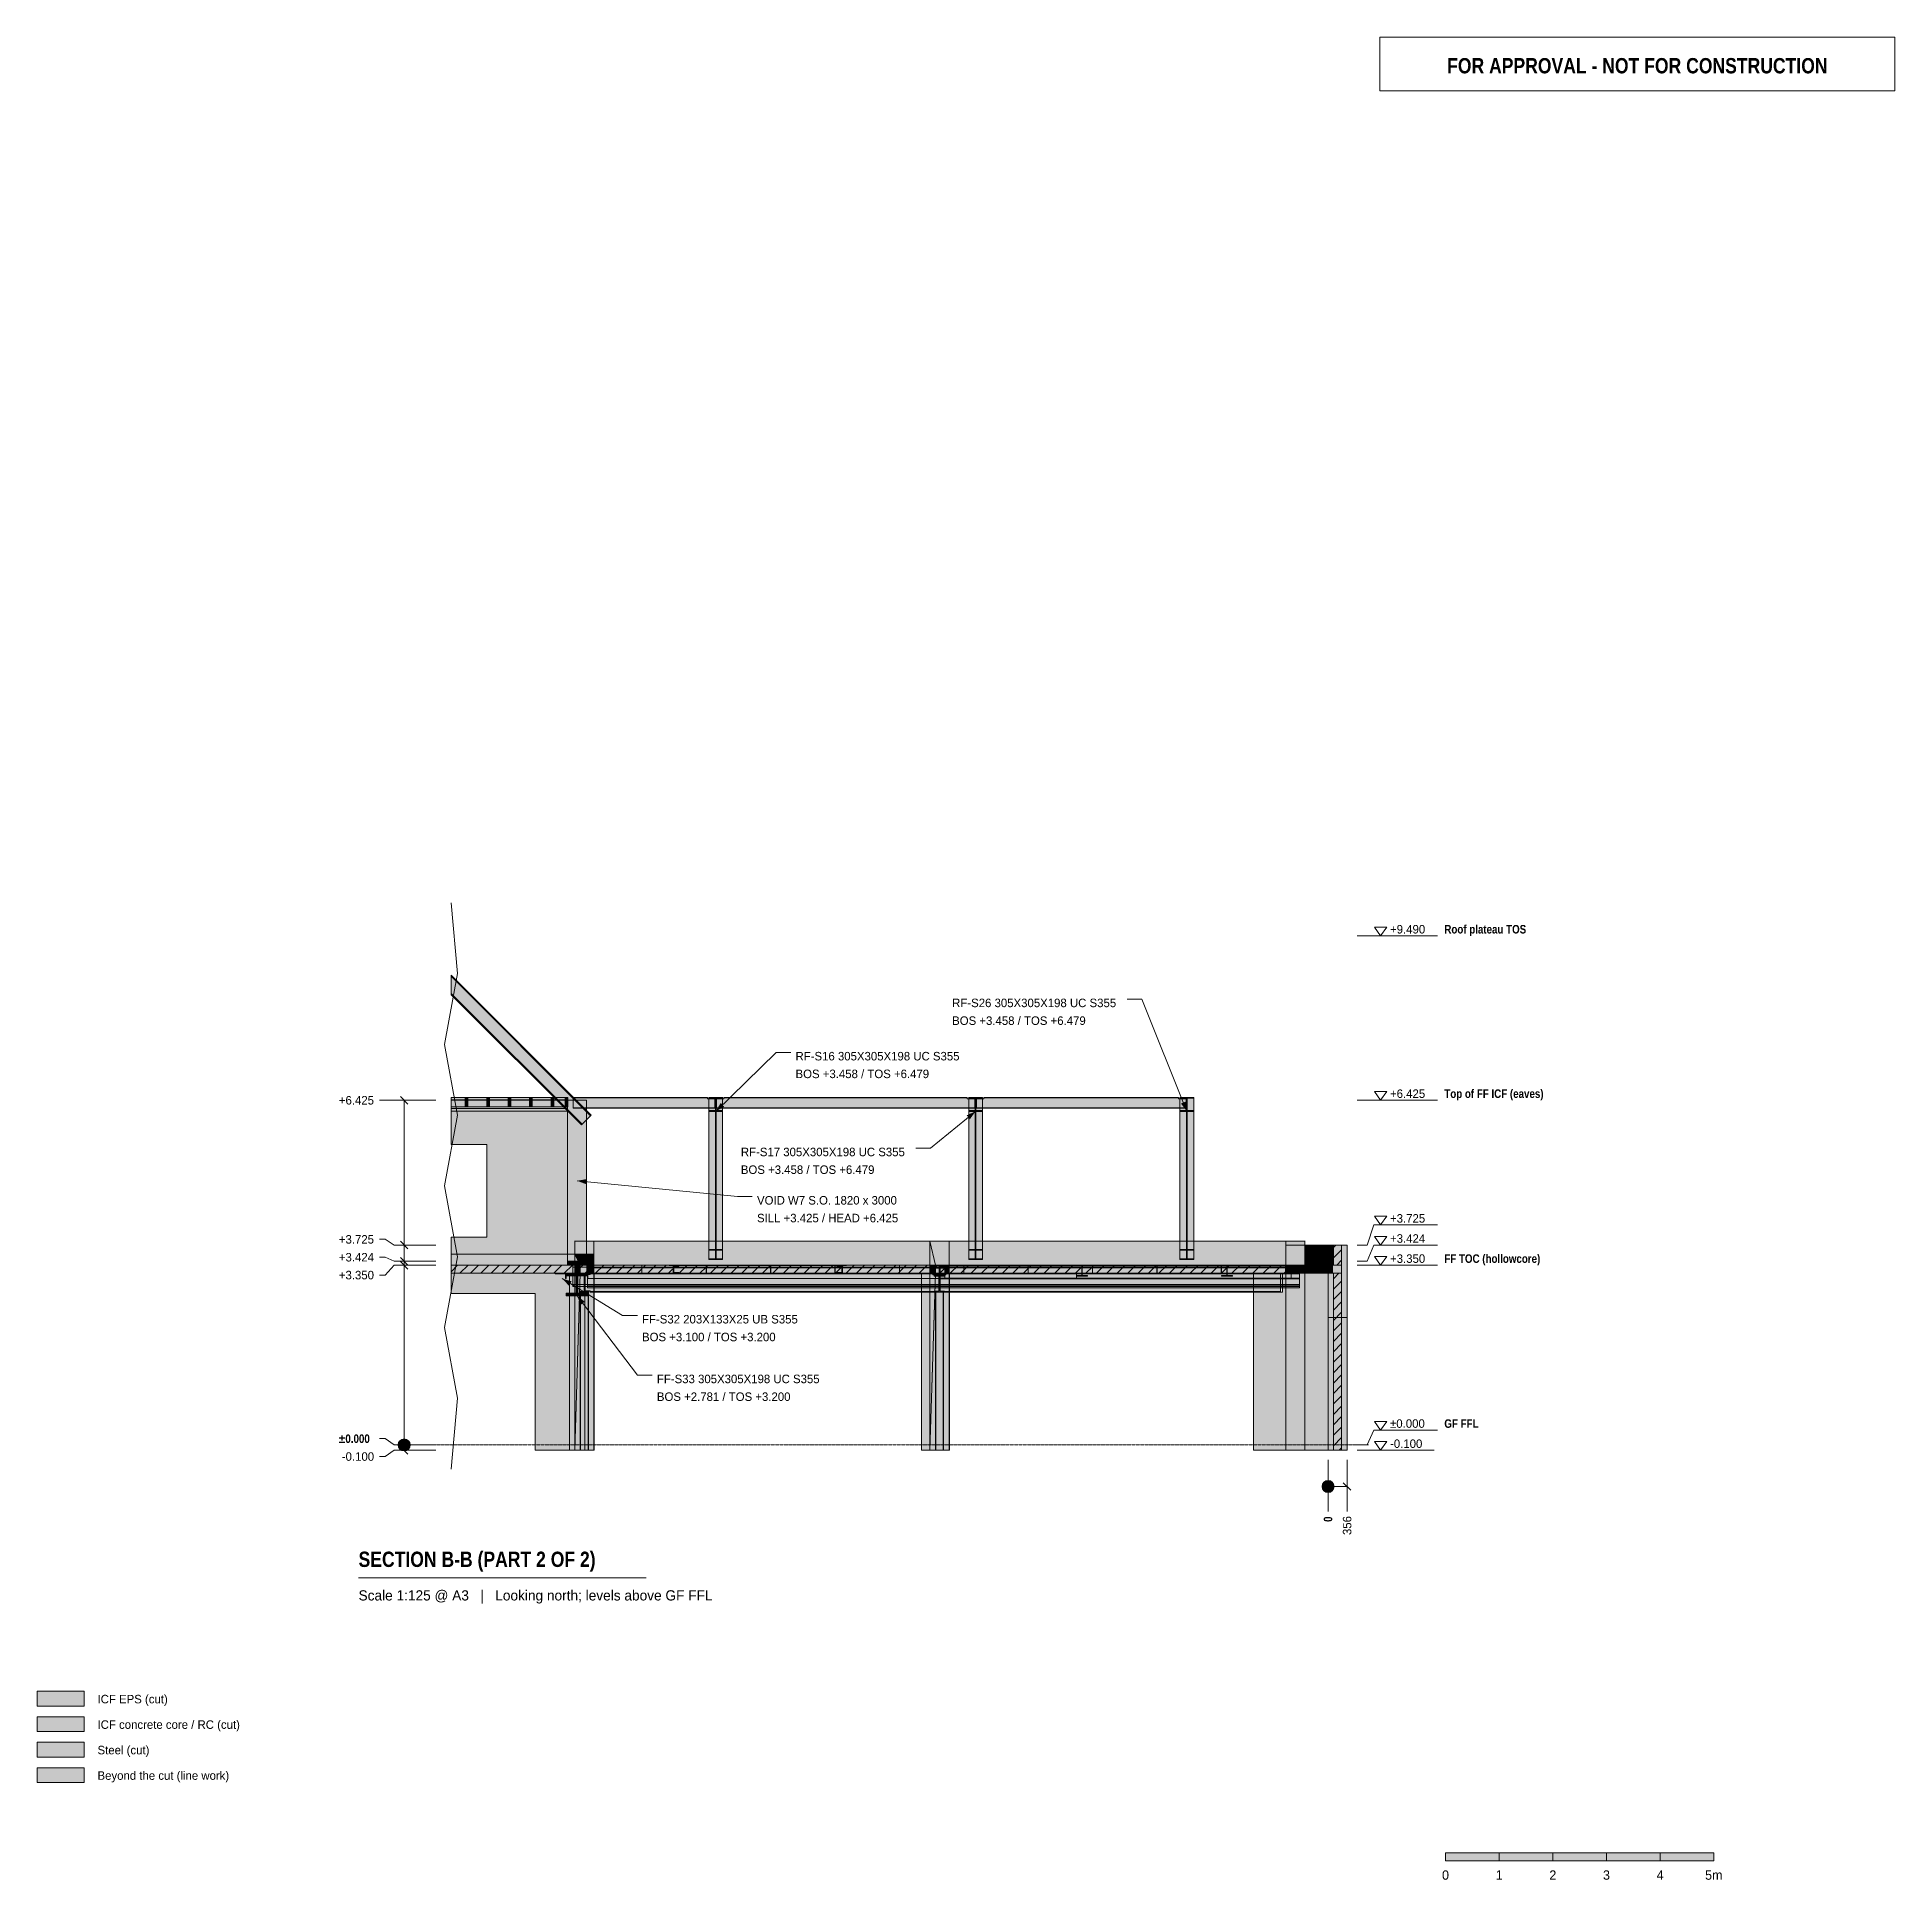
# Model space of a CAD drawing. Header units: millimetres. Extents: x 8750 to 43375, y -8108 to 26244.
import ezdxf
from ezdxf.enums import TextEntityAlignment as Align

# ---------------------------------------------------------------- set-up
doc = ezdxf.new("R2010")
doc.units = ezdxf.units.MM
doc.linetypes.add('DASHED', pattern=[1.524, 1.27, -0.254])
for name, color, linetype in [('FILL-C_BDBDBF', 7, 'Continuous'), ('FILL-EPS', 7, 'Continuous'), ('FILL-INK', 7, 'Continuous'), ('FILL-LIGHT', 7, 'Continuous'), ('FILL-STEEL', 7, 'Continuous'), ('FILL-TIMBER', 7, 'Continuous'), ('FILL-WHITE', 7, 'Continuous'), ('LINE-CORE', 7, 'Continuous'), ('LINE-INK', 7, 'Continuous'), ('LINE-RED', 7, 'Continuous'), ('LINE-STEEL-DASH', 7, 'DASHED'), ('LINE-STEEL_GREY', 7, 'Continuous'), ('TEXT-INK', 7, 'Continuous'), ('TEXT-RED', 7, 'Continuous'), ('TEXT-STEEL', 7, 'Continuous'), ('TEXT-STEEL_GREY', 7, 'Continuous')]:
    doc.layers.add(name, color=color, linetype=linetype)
doc.styles.add('OpenSansCondensed-Bold', font='OpenSansCondensed-Bold.ttf')

msp = doc.modelspace()

# ---------------------------------------------------------------- texts
at = {"layer": 'TEXT-INK'}
for s, height, p in [('+9.490', 158.7, (33966, 9534)), ('RF-S26 305X305X198 UC S355', 158.75, (25804, 8161)), ('BOS +3.458 / TOS +6.479', 158.75, (25804, 7830)), ('RF-S16 305X305X198 UC S355', 158.75, (22885, 7168)), ('BOS +3.458 / TOS +6.479', 158.75, (22885, 6838)), ('+6.425', 158.7, (33966, 6469)), ('+6.425', 158.7, (14373, 6346)), ('RF-S17 305X305X198 UC S355', 158.75, (21866, 5382)), ('BOS +3.458 / TOS +6.479', 158.75, (21866, 5052)), ('VOID W7 S.O. 1820 x 3000', 158.75, (22167, 4481)), ('SILL +3.425 / HEAD +6.425', 158.75, (22167, 4150)), ('+3.725', 158.7, (33966, 4144)), ('+3.725', 158.7, (14373, 3753)), ('+3.424', 158.7, (33966, 3769)), ('+3.424', 158.7, (14373, 3420)), ('+3.350', 158.7, (33966, 3394)), ('+3.350', 158.7, (14373, 3087)), ('FF-S32 203X133X25 UB S355', 158.75, (20024, 2264)), ('BOS +3.100 / TOS +3.200', 158.75, (20024, 1933)), ('FF-S33 305X305X198 UC S355', 158.75, (20301, 1151)), ('BOS +2.781 / TOS +3.200', 158.75, (20301, 820)), ('±0.000', 158.7, (33966, 319)), ('-0.100', 158.7, (33966, -56)), ('-0.100', 158.7, (14428, -296)), ('ICF EPS (cut)', 158.75, (9875, -4818)), ('ICF concrete core / RC (cut)', 158.75, (9875, -5293)), ('Steel (cut)', 158.75, (9875, -5768)), ('Beyond the cut (line work)', 158.75, (9875, -6243))]:
    msp.add_text(s, height=height, dxfattribs=at).set_placement(p)
at = {"layer": 'TEXT-INK', "style": 'OpenSansCondensed-Bold'}
for s, height, p in [('±0.000', 158.7, (14373, 37)), ('SECTION B-B (PART 2 OF 2)', 285.75, (14740, -2275))]:
    msp.add_text(s, height=height, dxfattribs=at).set_placement(p)
msp.add_text('0', height=159, rotation=90, dxfattribs=at).set_placement((32889, -1435))
at = {"layer": 'TEXT-INK'}
msp.add_text('356', height=158.7, rotation=90, dxfattribs=at).set_placement((33245, -1680))
for s, height, p in [('0', 175, (35000, -8106)), ('1', 175, (36000, -8106)), ('2', 175, (37000, -8106)), ('3', 175, (38000, -8106)), ('4', 175, (39000, -8106)), ('5m', 174.6, (40000, -8106))]:
    msp.add_text(s, height=height, dxfattribs=at).set_placement(p, align=Align.CENTER)
at = {"layer": 'TEXT-RED', "style": 'OpenSansCondensed-Bold'}
msp.add_text('FOR APPROVAL - NOT FOR CONSTRUCTION', height=285.75, dxfattribs=at).set_placement((38575, 25569), align=Align.CENTER)
at = {"layer": 'TEXT-STEEL', "style": 'OpenSansCondensed-Bold'}
for s, height, p in [('Roof plateau TOS', 158.75, (34978, 9534)), ('Top of FF ICF (eaves)', 158.75, (34978, 6469)), ('FF TOC (hollowcore)', 158.75, (34978, 3394)), ('GF FFL', 158.7, (34978, 319))]:
    msp.add_text(s, height=height, dxfattribs=at).set_placement(p)
at = {"layer": 'TEXT-STEEL_GREY'}
msp.add_text('Scale 1:125 @ A3   |   Looking north; levels above GF FFL', height=190.5, dxfattribs=at).set_placement((14740, -2900))

# ---------------------------------------------------------------- hatches: boundary and pattern name
at = {"layer": 'FILL-C_BDBDBF', "true_color": 0xbdbdbf}
h = msp.add_hatch(color=256, dxfattribs=at)
h.dxf.hatch_style = 1
h.paths.add_polyline_path([(33064, 3310), (33064, 3351), (32995, 3351), (32912, 3351), (32912, 3725), (33064, 3725), (33064, -100), (32947, -100), (32912, -100), (32912, 3199), (33064, 3199)])
h = msp.add_hatch(color=256, dxfattribs=at)
h.dxf.hatch_style = 1
h.paths.add_polyline_path([(8750, -5343), (9625, -5343), (9625, -5068), (8750, -5068)])
at = {"layer": 'FILL-EPS', "true_color": 0xccffff}
h = msp.add_hatch(color=256, dxfattribs=at)
h.dxf.hatch_style = 1
h.paths.add_polyline_path([(32810, 3624), (32810, 3725), (32906, 3725), (32912, 3725), (32912, 3351), (32810, 3351)])
h = msp.add_hatch(color=256, dxfattribs=at)
h.dxf.hatch_style = 1
h.paths.add_polyline_path([(33166, 2942), (33166, 2793), (33166, 2376), (33166, 1419), (33166, -100), (33064, -100), (33064, 3725), (33166, 3725)])
h = msp.add_hatch(color=256, dxfattribs=at)
h.dxf.hatch_style = 1
h.paths.add_polyline_path([(18807, 3350), (18635, 3350), (18635, 3415), (18635, 3424), (18764, 3424), (18991, 3424), (18991, 3415), (18991, 3350)])
h = msp.add_hatch(color=256, dxfattribs=at)
h.dxf.hatch_style = 1
h.paths.add_polyline_path([(32912, -100), (32810, -100), (32810, 1470), (32810, 2767), (32810, 2865), (32810, 3199), (32849, 3199), (32879, 3199), (32912, 3199)])
h = msp.add_hatch(color=256, dxfattribs=at)
h.dxf.hatch_style = 1
h.paths.add_polyline_path([(8750, -4868), (9625, -4868), (9625, -4593), (8750, -4593)])
at = {"layer": 'FILL-INK', "true_color": 0x1a1a1f}
h = msp.add_hatch(color=256, dxfattribs=at)
h.dxf.hatch_style = 1
h.paths.add_polyline_path([(21398, 6219), (21490, 6375), (21556, 6307)])
h = msp.add_hatch(color=256, dxfattribs=at)
h.dxf.hatch_style = 1
h.paths.add_polyline_path([(30178, 6219), (30069, 6364), (30157, 6399)])
h = msp.add_hatch(color=256, dxfattribs=at)
h.dxf.hatch_style = 1
h.paths.add_polyline_path([(26240, 6219), (26135, 6071), (26075, 6144)])
h = msp.add_hatch(color=256, dxfattribs=at)
h.dxf.hatch_style = 1
h.paths.add_polyline_path([(18813, 4925), (18992, 4955), (18982, 4861)])
h = msp.add_hatch(color=256, dxfattribs=at)
h.dxf.hatch_style = 1
h.paths.add_polyline_path([(18537, 3100), (18711, 3049), (18661, 2968)])
h = msp.add_hatch(color=256, dxfattribs=at)
h.dxf.hatch_style = 1
h.paths.add_polyline_path([(18813, 2781), (18957, 2670), (18881, 2613)])
at = {"layer": 'FILL-INK', "true_color": 0x14141a}
h = msp.add_hatch(color=256, dxfattribs=at)
h.dxf.hatch_style = 1
h.paths.add_polyline_path([(35000, -7756), (36000, -7756), (36000, -7606), (35000, -7606)])
h = msp.add_hatch(color=256, dxfattribs=at)
h.dxf.hatch_style = 1
h.paths.add_polyline_path([(37000, -7756), (38000, -7756), (38000, -7606), (37000, -7606)])
h = msp.add_hatch(color=256, dxfattribs=at)
h.dxf.hatch_style = 1
h.paths.add_polyline_path([(39000, -7756), (40000, -7756), (40000, -7606), (39000, -7606)])
at = {"layer": 'FILL-LIGHT', "true_color": 0xcccccf}
h = msp.add_hatch(color=256, dxfattribs=at)
h.dxf.hatch_style = 1
h.paths.add_polyline_path([(18803, 3350), (18803, 3204), (18803, 3200), (18632, 3200), (16465, 3200), (16465, 3350)])
h = msp.add_hatch(color=256, dxfattribs=at)
h.dxf.hatch_style = 1
h.paths.add_polyline_path([(20020, 3350), (20020, 3282), (20020, 3200), (19365, 3200), (18823, 3200), (18823, 3268), (18823, 3350), (19478, 3350)])
h = msp.add_hatch(color=256, dxfattribs=at)
h.dxf.hatch_style = 1
h.paths.add_polyline_path([(21220, 3350), (21220, 3282), (21220, 3200), (20565, 3200), (20023, 3200), (20023, 3268), (20023, 3350), (20678, 3350)])
h = msp.add_hatch(color=256, dxfattribs=at)
h.dxf.hatch_style = 1
h.paths.add_polyline_path([(22420, 3350), (22420, 3282), (22420, 3200), (21765, 3200), (21223, 3200), (21223, 3268), (21223, 3350), (21878, 3350)])
h = msp.add_hatch(color=256, dxfattribs=at)
h.dxf.hatch_style = 1
h.paths.add_polyline_path([(23620, 3350), (23620, 3282), (23620, 3200), (22965, 3200), (22423, 3200), (22423, 3268), (22423, 3350), (23078, 3350)])
h = msp.add_hatch(color=256, dxfattribs=at)
h.dxf.hatch_style = 1
h.paths.add_polyline_path([(24820, 3350), (24820, 3282), (24820, 3200), (24165, 3200), (23623, 3200), (23623, 3268), (23623, 3350), (24278, 3350)])
h = msp.add_hatch(color=256, dxfattribs=at)
h.dxf.hatch_style = 1
h.paths.add_polyline_path([(26020, 3350), (26020, 3282), (26020, 3200), (25365, 3200), (24823, 3200), (24823, 3268), (24823, 3350), (25478, 3350)])
h = msp.add_hatch(color=256, dxfattribs=at)
h.dxf.hatch_style = 1
h.paths.add_polyline_path([(27220, 3350), (27220, 3282), (27220, 3200), (26565, 3200), (26023, 3200), (26023, 3268), (26023, 3350), (26678, 3350)])
h = msp.add_hatch(color=256, dxfattribs=at)
h.dxf.hatch_style = 1
h.paths.add_polyline_path([(28420, 3350), (28420, 3282), (28420, 3200), (27765, 3200), (27223, 3200), (27223, 3268), (27223, 3350), (27878, 3350)])
h = msp.add_hatch(color=256, dxfattribs=at)
h.dxf.hatch_style = 1
h.paths.add_polyline_path([(29620, 3350), (29620, 3282), (29620, 3200), (28965, 3200), (28423, 3200), (28423, 3268), (28423, 3350), (29078, 3350)])
h = msp.add_hatch(color=256, dxfattribs=at)
h.dxf.hatch_style = 1
h.paths.add_polyline_path([(30820, 3350), (30820, 3282), (30820, 3200), (30165, 3200), (29623, 3200), (29623, 3268), (29623, 3350), (30278, 3350)])
h = msp.add_hatch(color=256, dxfattribs=at)
h.dxf.hatch_style = 1
h.paths.add_polyline_path([(32020, 3350), (32020, 3282), (32020, 3200), (31365, 3200), (30823, 3200), (30823, 3268), (30823, 3350), (31478, 3350)])
h = msp.add_hatch(color=256, dxfattribs=at)
h.dxf.hatch_style = 1
h.paths.add_polyline_path([(32891, 3350), (32891, 3284), (32891, 3200), (32404, 3200), (32023, 3200), (32023, 3266), (32023, 3350), (32510, 3350)])
at = {"layer": 'FILL-STEEL', "true_color": 0x0d2973}
h = msp.add_hatch(color=256, dxfattribs=at)
h.dxf.hatch_style = 1
h.paths.add_polyline_path([(21270, 6219), (21270, 6222), (21270, 6236), (21366, 6236), (21393, 6236), (21393, 6285), (21393, 6462), (21299, 6462), (21270, 6462), (21270, 6466), (21270, 6479), (21465, 6479), (21526, 6479), (21526, 6475), (21526, 6462), (21432, 6462), (21403, 6462), (21403, 6408), (21403, 6236), (21499, 6236), (21526, 6236), (21526, 6232), (21526, 6219), (21325, 6219)])
h = msp.add_hatch(color=256, dxfattribs=at)
h.dxf.hatch_style = 1
h.paths.add_polyline_path([(26112, 6219), (26112, 6222), (26112, 6236), (26208, 6236), (26235, 6236), (26235, 6285), (26235, 6462), (26141, 6462), (26112, 6462), (26112, 6466), (26112, 6479), (26307, 6479), (26368, 6479), (26368, 6475), (26368, 6462), (26274, 6462), (26245, 6462), (26245, 6408), (26245, 6236), (26341, 6236), (26368, 6236), (26368, 6232), (26368, 6219), (26167, 6219)])
h = msp.add_hatch(color=256, dxfattribs=at)
h.dxf.hatch_style = 1
h.paths.add_polyline_path([(30050, 6219), (30050, 6222), (30050, 6236), (30146, 6236), (30173, 6236), (30173, 6285), (30173, 6462), (30079, 6462), (30050, 6462), (30050, 6466), (30050, 6479), (30245, 6479), (30306, 6479), (30306, 6475), (30306, 6462), (30212, 6462), (30183, 6462), (30183, 6408), (30183, 6236), (30279, 6236), (30306, 6236), (30306, 6232), (30306, 6219), (30105, 6219)])
h = msp.add_hatch(color=256, dxfattribs=at)
h.dxf.hatch_style = 1
h.paths.add_polyline_path([(18600, 3100), (18600, 3159), (18600, 3190), (18533, 3190), (18404, 3190), (18404, 3197), (18404, 3200), (18474, 3200), (18610, 3200), (18610, 3134), (18610, 3100), (18606, 3100)])
h = msp.add_hatch(color=256, dxfattribs=at)
h.dxf.hatch_style = 1
h.paths.add_polyline_path([(18610, 2781), (18610, 2813), (18610, 2830), (18674, 2830), (18798, 2830), (18798, 3040), (18798, 3151), (18733, 3151), (18610, 3151), (18610, 3183), (18610, 3200), (18750, 3200), (19016, 3200), (19016, 3168), (19016, 3151), (18952, 3151), (18828, 3151), (18828, 2941), (18828, 2830), (18893, 2830), (19016, 2830), (19016, 2798), (19016, 2781), (18876, 2781)])
h = msp.add_hatch(color=256, dxfattribs=at)
h.dxf.hatch_style = 1
h.paths.add_polyline_path([(8750, -5818), (9625, -5818), (9625, -5543), (8750, -5543)])
at = {"layer": 'FILL-TIMBER', "true_color": 0xedd6a8}
h = msp.add_hatch(color=256, dxfattribs=at)
h.dxf.hatch_style = 1
h.paths.add_polyline_path([(16779, 6304), (16761, 6304), (16729, 6304), (16729, 6415), (16729, 6479), (16747, 6479), (16779, 6479), (16779, 6368)])
h = msp.add_hatch(color=256, dxfattribs=at)
h.dxf.hatch_style = 1
h.paths.add_polyline_path([(17179, 6368), (17179, 6304), (17161, 6304), (17129, 6304), (17129, 6415), (17129, 6479), (17147, 6479), (17179, 6479)])
h = msp.add_hatch(color=256, dxfattribs=at)
h.dxf.hatch_style = 1
h.paths.add_polyline_path([(17579, 6368), (17579, 6304), (17561, 6304), (17529, 6304), (17529, 6415), (17529, 6479), (17547, 6479), (17579, 6479)])
h = msp.add_hatch(color=256, dxfattribs=at)
h.dxf.hatch_style = 1
h.paths.add_polyline_path([(17979, 6368), (17979, 6304), (17961, 6304), (17929, 6304), (17929, 6415), (17929, 6479), (17947, 6479), (17979, 6479)])
h = msp.add_hatch(color=256, dxfattribs=at)
h.dxf.hatch_style = 1
h.paths.add_polyline_path([(18379, 6304), (18361, 6304), (18329, 6304), (18329, 6415), (18329, 6479), (18347, 6479), (18379, 6479), (18379, 6368)])
h = msp.add_hatch(color=256, dxfattribs=at)
h.dxf.hatch_style = 1
h.paths.add_polyline_path([(18640, 6304), (18622, 6304), (18590, 6304), (18590, 6415), (18590, 6479), (18608, 6479), (18640, 6479), (18640, 6368)])
at = {"layer": 'FILL-WHITE', "true_color": 0xffffff}
h = msp.add_hatch(color=256, dxfattribs=at)
h.dxf.hatch_style = 1
h.paths.add_polyline_path([(19077, 6149), (19065, 6137), (16465, 8736), (16465, 8760)])
h = msp.add_hatch(color=256, dxfattribs=at)
h.dxf.hatch_style = 1
h.paths.add_polyline_path([(19077, 6149), (19065, 6137), (16465, 8736), (16465, 8760)])
h = msp.add_hatch(color=256, dxfattribs=at)
h.dxf.hatch_style = 1
h.paths.add_polyline_path([(19077, 6149), (19077, 6149), (19077, 6149), (19077, 6149), (19077, 6149), (19065, 6137), (16465, 8736), (16465, 8760)])
h = msp.add_hatch(color=256, dxfattribs=at)
h.dxf.hatch_style = 1
h.paths.add_polyline_path([(19077, 6149), (19077, 6149), (19077, 6149), (19077, 6149), (19077, 6149), (19065, 6137), (16465, 8736), (16465, 8760)])
h = msp.add_hatch(color=256, dxfattribs=at)
h.dxf.hatch_style = 1
h.paths.add_polyline_path([(19065, 6137), (18905, 5977), (16465, 8417), (16465, 8736)])
h = msp.add_hatch(color=256, dxfattribs=at)
h.dxf.hatch_style = 1
h.paths.add_polyline_path([(19065, 6137), (18905, 5977), (16465, 8417), (16465, 8736)])
h = msp.add_hatch(color=256, dxfattribs=at)
h.dxf.hatch_style = 1
h.paths.add_polyline_path([(19065, 6137), (19065, 6137), (18905, 5977), (16465, 8417), (16465, 8736)])
h = msp.add_hatch(color=256, dxfattribs=at)
h.dxf.hatch_style = 1
h.paths.add_polyline_path([(19065, 6137), (19065, 6137), (18905, 5977), (16465, 8417), (16465, 8736)])
h = msp.add_hatch(color=256, dxfattribs=at)
h.dxf.hatch_style = 1
h.paths.add_polyline_path([(18905, 5977), (18905, 5977), (18905, 5977), (18893, 5965), (16465, 8392), (16465, 8417)])
h = msp.add_hatch(color=256, dxfattribs=at)
h.dxf.hatch_style = 1
h.paths.add_polyline_path([(18905, 5977), (18905, 5977), (18905, 5977), (18893, 5965), (16465, 8392), (16465, 8417)])
h = msp.add_hatch(color=256, dxfattribs=at)
h.dxf.hatch_style = 1
h.paths.add_polyline_path([(18905, 5977), (18905, 5977), (18905, 5977), (18905, 5977), (18893, 5965), (16465, 8392), (16465, 8417)])
h = msp.add_hatch(color=256, dxfattribs=at)
h.dxf.hatch_style = 1
h.paths.add_polyline_path([(18905, 5977), (18905, 5977), (18905, 5977), (18905, 5977), (18893, 5965), (16465, 8392), (16465, 8417)])
h = msp.add_hatch(color=256, dxfattribs=at)
h.dxf.hatch_style = 1
h.paths.add_polyline_path([(18635, 6479), (18635, 6432), (16465, 6432), (16465, 6479)])
h = msp.add_hatch(color=256, dxfattribs=at)
h.dxf.hatch_style = 1
h.paths.add_polyline_path([(18635, 6479), (18635, 6479), (18635, 6432), (16465, 6432), (16465, 6479)])
h = msp.add_hatch(color=256, dxfattribs=at)
h.dxf.hatch_style = 1
h.paths.add_polyline_path([(18635, 6479), (18635, 6432), (16465, 6432), (16465, 6479)])
h = msp.add_hatch(color=256, dxfattribs=at)
h.dxf.hatch_style = 1
h.paths.add_polyline_path([(18635, 6479), (18635, 6479), (18635, 6432), (16465, 6432), (16465, 6479)])
h = msp.add_hatch(color=256, dxfattribs=at)
h.dxf.hatch_style = 1
h.paths.add_polyline_path([(18635, 6479), (18635, 6432), (16465, 6432), (16465, 6479)])
h = msp.add_hatch(color=256, dxfattribs=at)
h.dxf.hatch_style = 1
h.paths.add_polyline_path([(18635, 6479), (18635, 6479), (18635, 6432), (16465, 6432), (16465, 6479)])
h = msp.add_hatch(color=256, dxfattribs=at)
h.dxf.hatch_style = 1
h.paths.add_polyline_path([(18635, 6479), (18635, 6432), (16465, 6432), (16465, 6479)])
h = msp.add_hatch(color=256, dxfattribs=at)
h.dxf.hatch_style = 1
h.paths.add_polyline_path([(18635, 6479), (18635, 6479), (18635, 6432), (16465, 6432), (16465, 6479)])
h = msp.add_hatch(color=256, dxfattribs=at)
h.dxf.hatch_style = 1
h.paths.add_polyline_path([(18635, 6479), (18635, 6432), (16465, 6432), (16465, 6479)])
h = msp.add_hatch(color=256, dxfattribs=at)
h.dxf.hatch_style = 1
h.paths.add_polyline_path([(18635, 6479), (18635, 6479), (18635, 6432), (16465, 6432), (16465, 6479)])
h = msp.add_hatch(color=256, dxfattribs=at)
h.dxf.hatch_style = 1
h.paths.add_polyline_path([(18635, 6479), (18635, 6432), (16465, 6432), (16465, 6479)])
h = msp.add_hatch(color=256, dxfattribs=at)
h.dxf.hatch_style = 1
h.paths.add_polyline_path([(18635, 6479), (18635, 6479), (18635, 6432), (16465, 6432), (16465, 6479)])
h = msp.add_hatch(color=256, dxfattribs=at)
h.dxf.hatch_style = 1
h.paths.add_polyline_path([(18635, 6479), (18635, 6432), (16465, 6432), (16465, 6479)])
h = msp.add_hatch(color=256, dxfattribs=at)
h.dxf.hatch_style = 1
h.paths.add_polyline_path([(18635, 6479), (18635, 6479), (18635, 6432), (16465, 6432), (16465, 6479)])
h = msp.add_hatch(color=256, dxfattribs=at)
h.dxf.hatch_style = 1
h.paths.add_polyline_path([(18635, 6479), (18635, 6432), (16465, 6432), (16465, 6479)])
h = msp.add_hatch(color=256, dxfattribs=at)
h.dxf.hatch_style = 1
h.paths.add_polyline_path([(18635, 6479), (18635, 6479), (18635, 6432), (16465, 6432), (16465, 6479)])
h = msp.add_hatch(color=256, dxfattribs=at)
h.dxf.hatch_style = 1
h.paths.add_polyline_path([(18635, 6479), (18635, 6432), (16465, 6432), (16465, 6479)])
h = msp.add_hatch(color=256, dxfattribs=at)
h.dxf.hatch_style = 1
h.paths.add_polyline_path([(18635, 6479), (18635, 6479), (18635, 6432), (16465, 6432), (16465, 6479)])
h = msp.add_hatch(color=256, dxfattribs=at)
h.dxf.hatch_style = 1
h.paths.add_polyline_path([(18635, 6479), (18635, 6432), (16465, 6432), (16465, 6479)])
h = msp.add_hatch(color=256, dxfattribs=at)
h.dxf.hatch_style = 1
h.paths.add_polyline_path([(18635, 6479), (18635, 6479), (18635, 6432), (16465, 6432), (16465, 6479)])
h = msp.add_hatch(color=256, dxfattribs=at)
h.dxf.hatch_style = 1
h.paths.add_polyline_path([(18635, 6479), (18635, 6432), (16465, 6432), (16465, 6479)])
h = msp.add_hatch(color=256, dxfattribs=at)
h.dxf.hatch_style = 1
h.paths.add_polyline_path([(18635, 6479), (18635, 6479), (18635, 6432), (16465, 6432), (16465, 6479)])
h = msp.add_hatch(color=256, dxfattribs=at)
h.dxf.hatch_style = 1
h.paths.add_polyline_path([(18635, 6479), (18635, 6432), (16465, 6432), (16465, 6479)])
h = msp.add_hatch(color=256, dxfattribs=at)
h.dxf.hatch_style = 1
h.paths.add_polyline_path([(18635, 6479), (18635, 6479), (18635, 6432), (16465, 6432), (16465, 6479)])
h = msp.add_hatch(color=256, dxfattribs=at)
h.dxf.hatch_style = 1
h.paths.add_polyline_path([(18635, 6479), (18635, 6432), (16465, 6432), (16465, 6479)])
h = msp.add_hatch(color=256, dxfattribs=at)
h.dxf.hatch_style = 1
h.paths.add_polyline_path([(18635, 6479), (18635, 6479), (18635, 6432), (16465, 6432), (16465, 6479)])
h = msp.add_hatch(color=256, dxfattribs=at)
h.dxf.hatch_style = 1
h.paths.add_polyline_path([(18635, 6479), (18635, 6432), (16465, 6432), (16465, 6479)])
h = msp.add_hatch(color=256, dxfattribs=at)
h.dxf.hatch_style = 1
h.paths.add_polyline_path([(18635, 6479), (18635, 6479), (18635, 6432), (16465, 6432), (16465, 6479)])
h = msp.add_hatch(color=256, dxfattribs=at)
h.dxf.hatch_style = 1
h.paths.add_polyline_path([(18635, 6479), (18635, 6432), (16465, 6432), (16465, 6479)])
h = msp.add_hatch(color=256, dxfattribs=at)
h.dxf.hatch_style = 1
h.paths.add_polyline_path([(18635, 6479), (18635, 6479), (18635, 6432), (16465, 6432), (16465, 6479)])
h = msp.add_hatch(color=256, dxfattribs=at)
h.dxf.hatch_style = 1
h.paths.add_polyline_path([(18635, 6479), (18635, 6432), (16465, 6432), (16465, 6479)])
h = msp.add_hatch(color=256, dxfattribs=at)
h.dxf.hatch_style = 1
h.paths.add_polyline_path([(18635, 6479), (18635, 6479), (18635, 6432), (16465, 6432), (16465, 6479)])
h = msp.add_hatch(color=256, dxfattribs=at)
h.dxf.hatch_style = 1
h.paths.add_polyline_path([(18635, 6479), (18635, 6432), (16465, 6432), (16465, 6479)])
h = msp.add_hatch(color=256, dxfattribs=at)
h.dxf.hatch_style = 1
h.paths.add_polyline_path([(18635, 6479), (18635, 6479), (18635, 6432), (16465, 6432), (16465, 6479)])
h = msp.add_hatch(color=256, dxfattribs=at)
h.dxf.hatch_style = 1
h.paths.add_polyline_path([(18635, 6479), (18635, 6432), (16465, 6432), (16465, 6479)])
h = msp.add_hatch(color=256, dxfattribs=at)
h.dxf.hatch_style = 1
h.paths.add_polyline_path([(18635, 6479), (18635, 6479), (18635, 6432), (16465, 6432), (16465, 6479)])
h = msp.add_hatch(color=256, dxfattribs=at)
h.dxf.hatch_style = 1
h.paths.add_polyline_path([(18635, 6479), (18635, 6432), (16465, 6432), (16465, 6479)])
h = msp.add_hatch(color=256, dxfattribs=at)
h.dxf.hatch_style = 1
h.paths.add_polyline_path([(18635, 6479), (18635, 6479), (18635, 6432), (16465, 6432), (16465, 6479)])
h = msp.add_hatch(color=256, dxfattribs=at)
h.dxf.hatch_style = 1
h.paths.add_polyline_path([(18635, 6479), (18635, 6432), (16465, 6432), (16465, 6479)])
h = msp.add_hatch(color=256, dxfattribs=at)
h.dxf.hatch_style = 1
h.paths.add_polyline_path([(18635, 6479), (18635, 6479), (18635, 6432), (16465, 6432), (16465, 6479)])
h = msp.add_hatch(color=256, dxfattribs=at)
h.dxf.hatch_style = 1
h.paths.add_polyline_path([(18635, 6479), (18635, 6304), (16465, 6304), (16465, 6479)])
h = msp.add_hatch(color=256, dxfattribs=at)
h.dxf.hatch_style = 1
h.paths.add_polyline_path([(18635, 6479), (18635, 6304), (16465, 6304), (16465, 6479)])
h = msp.add_hatch(color=256, dxfattribs=at)
h.dxf.hatch_style = 1
h.paths.add_polyline_path([(18635, 6432), (18635, 6272), (16465, 6272), (16465, 6432)])
h = msp.add_hatch(color=256, dxfattribs=at)
h.dxf.hatch_style = 1
h.paths.add_polyline_path([(18635, 6432), (18635, 6272), (16465, 6272), (16465, 6432)])
h = msp.add_hatch(color=256, dxfattribs=at)
h.dxf.hatch_style = 1
h.paths.add_polyline_path([(18635, 6432), (18635, 6272), (16465, 6272), (16465, 6432)])
h = msp.add_hatch(color=256, dxfattribs=at)
h.dxf.hatch_style = 1
h.paths.add_polyline_path([(18635, 6432), (18635, 6272), (16465, 6272), (16465, 6432)])
h = msp.add_hatch(color=256, dxfattribs=at)
h.dxf.hatch_style = 1
h.paths.add_polyline_path([(18635, 6432), (18635, 6272), (16465, 6272), (16465, 6432)])
h = msp.add_hatch(color=256, dxfattribs=at)
h.dxf.hatch_style = 1
h.paths.add_polyline_path([(18635, 6432), (18635, 6272), (16465, 6272), (16465, 6432)])
h = msp.add_hatch(color=256, dxfattribs=at)
h.dxf.hatch_style = 1
h.paths.add_polyline_path([(18635, 6432), (18635, 6272), (16465, 6272), (16465, 6432)])
h = msp.add_hatch(color=256, dxfattribs=at)
h.dxf.hatch_style = 1
h.paths.add_polyline_path([(18635, 6432), (18635, 6272), (16465, 6272), (16465, 6432)])
h = msp.add_hatch(color=256, dxfattribs=at)
h.dxf.hatch_style = 1
h.paths.add_polyline_path([(18635, 6432), (18635, 6272), (16465, 6272), (16465, 6432)])
h = msp.add_hatch(color=256, dxfattribs=at)
h.dxf.hatch_style = 1
h.paths.add_polyline_path([(18635, 6432), (18635, 6272), (16465, 6272), (16465, 6432)])
h = msp.add_hatch(color=256, dxfattribs=at)
h.dxf.hatch_style = 1
h.paths.add_polyline_path([(18635, 6432), (18635, 6272), (16465, 6272), (16465, 6432)])
h = msp.add_hatch(color=256, dxfattribs=at)
h.dxf.hatch_style = 1
h.paths.add_polyline_path([(18635, 6432), (18635, 6272), (16465, 6272), (16465, 6432)])
h = msp.add_hatch(color=256, dxfattribs=at)
h.dxf.hatch_style = 1
h.paths.add_polyline_path([(18635, 6432), (18635, 6272), (16465, 6272), (16465, 6432)])
h = msp.add_hatch(color=256, dxfattribs=at)
h.dxf.hatch_style = 1
h.paths.add_polyline_path([(18635, 6432), (18635, 6272), (16465, 6272), (16465, 6432)])
h = msp.add_hatch(color=256, dxfattribs=at)
h.dxf.hatch_style = 1
h.paths.add_polyline_path([(18635, 6432), (18635, 6272), (16465, 6272), (16465, 6432)])
h = msp.add_hatch(color=256, dxfattribs=at)
h.dxf.hatch_style = 1
h.paths.add_polyline_path([(18635, 6432), (18635, 6272), (16465, 6272), (16465, 6432)])
h = msp.add_hatch(color=256, dxfattribs=at)
h.dxf.hatch_style = 1
h.paths.add_polyline_path([(18635, 6432), (18635, 6272), (16465, 6272), (16465, 6432)])
h = msp.add_hatch(color=256, dxfattribs=at)
h.dxf.hatch_style = 1
h.paths.add_polyline_path([(18635, 6432), (18635, 6272), (16465, 6272), (16465, 6432)])
h = msp.add_hatch(color=256, dxfattribs=at)
h.dxf.hatch_style = 1
h.paths.add_polyline_path([(18635, 6432), (18635, 6272), (16465, 6272), (16465, 6432)])
h = msp.add_hatch(color=256, dxfattribs=at)
h.dxf.hatch_style = 1
h.paths.add_polyline_path([(18635, 6432), (18635, 6272), (16465, 6272), (16465, 6432)])
h = msp.add_hatch(color=256, dxfattribs=at)
h.dxf.hatch_style = 1
h.paths.add_polyline_path([(18635, 6432), (18635, 6272), (16465, 6272), (16465, 6432)])
h = msp.add_hatch(color=256, dxfattribs=at)
h.dxf.hatch_style = 1
h.paths.add_polyline_path([(18635, 6432), (18635, 6272), (16465, 6272), (16465, 6432)])
h = msp.add_hatch(color=256, dxfattribs=at)
h.dxf.hatch_style = 1
h.paths.add_polyline_path([(18635, 6432), (18635, 6272), (16465, 6272), (16465, 6432)])
h = msp.add_hatch(color=256, dxfattribs=at)
h.dxf.hatch_style = 1
h.paths.add_polyline_path([(18635, 6432), (18635, 6272), (16465, 6272), (16465, 6432)])
h = msp.add_hatch(color=256, dxfattribs=at)
h.dxf.hatch_style = 1
h.paths.add_polyline_path([(18635, 6432), (18635, 6272), (16465, 6272), (16465, 6432)])
h = msp.add_hatch(color=256, dxfattribs=at)
h.dxf.hatch_style = 1
h.paths.add_polyline_path([(18635, 6432), (18635, 6272), (16465, 6272), (16465, 6432)])
h = msp.add_hatch(color=256, dxfattribs=at)
h.dxf.hatch_style = 1
h.paths.add_polyline_path([(18635, 6432), (18635, 6272), (16465, 6272), (16465, 6432)])
h = msp.add_hatch(color=256, dxfattribs=at)
h.dxf.hatch_style = 1
h.paths.add_polyline_path([(18635, 6432), (18635, 6272), (16465, 6272), (16465, 6432)])
h = msp.add_hatch(color=256, dxfattribs=at)
h.dxf.hatch_style = 1
h.paths.add_polyline_path([(18635, 6432), (18635, 6272), (16465, 6272), (16465, 6432)])
h = msp.add_hatch(color=256, dxfattribs=at)
h.dxf.hatch_style = 1
h.paths.add_polyline_path([(18635, 6432), (18635, 6272), (16465, 6272), (16465, 6432)])
h = msp.add_hatch(color=256, dxfattribs=at)
h.dxf.hatch_style = 1
h.paths.add_polyline_path([(18635, 6432), (18635, 6272), (16465, 6272), (16465, 6432)])
h = msp.add_hatch(color=256, dxfattribs=at)
h.dxf.hatch_style = 1
h.paths.add_polyline_path([(18635, 6432), (18635, 6272), (16465, 6272), (16465, 6432)])
h = msp.add_hatch(color=256, dxfattribs=at)
h.dxf.hatch_style = 1
h.paths.add_polyline_path([(18635, 6432), (18635, 6272), (16465, 6272), (16465, 6432)])
h = msp.add_hatch(color=256, dxfattribs=at)
h.dxf.hatch_style = 1
h.paths.add_polyline_path([(18635, 6432), (18635, 6272), (16465, 6272), (16465, 6432)])
h = msp.add_hatch(color=256, dxfattribs=at)
h.dxf.hatch_style = 1
h.paths.add_polyline_path([(18635, 6432), (18635, 6272), (16465, 6272), (16465, 6432)])
h = msp.add_hatch(color=256, dxfattribs=at)
h.dxf.hatch_style = 1
h.paths.add_polyline_path([(18635, 6432), (18635, 6272), (16465, 6272), (16465, 6432)])
h = msp.add_hatch(color=256, dxfattribs=at)
h.dxf.hatch_style = 1
h.paths.add_polyline_path([(18635, 6432), (18635, 6272), (16465, 6272), (16465, 6432)])
h = msp.add_hatch(color=256, dxfattribs=at)
h.dxf.hatch_style = 1
h.paths.add_polyline_path([(18635, 6432), (18635, 6272), (16465, 6272), (16465, 6432)])
h = msp.add_hatch(color=256, dxfattribs=at)
h.dxf.hatch_style = 1
h.paths.add_polyline_path([(18635, 6432), (18635, 6272), (16465, 6272), (16465, 6432)])
h = msp.add_hatch(color=256, dxfattribs=at)
h.dxf.hatch_style = 1
h.paths.add_polyline_path([(18635, 6432), (18635, 6272), (16465, 6272), (16465, 6432)])
h = msp.add_hatch(color=256, dxfattribs=at)
h.dxf.hatch_style = 1
h.paths.add_polyline_path([(18635, 6425), (18635, 3558), (16465, 3558), (16465, 3875), (17133, 3875), (17133, 5600), (16465, 5600), (16465, 6425)])
h = msp.add_hatch(color=256, dxfattribs=at)
h.dxf.hatch_style = 1
h.paths.add_polyline_path([(18635, 6425), (18635, 3558), (16465, 3558), (16465, 3875), (17133, 3875), (17133, 5600), (16465, 5600), (16465, 6425)])
h = msp.add_hatch(color=256, dxfattribs=at)
h.dxf.hatch_style = 1
h.paths.add_polyline_path([(18635, 6272), (18635, 6225), (16465, 6225), (16465, 6272)])
h = msp.add_hatch(color=256, dxfattribs=at)
h.dxf.hatch_style = 1
h.paths.add_polyline_path([(18635, 6272), (18635, 6272), (18635, 6225), (16465, 6225), (16465, 6272)])
h = msp.add_hatch(color=256, dxfattribs=at)
h.dxf.hatch_style = 1
h.paths.add_polyline_path([(18635, 6272), (18635, 6225), (16465, 6225), (16465, 6272)])
h = msp.add_hatch(color=256, dxfattribs=at)
h.dxf.hatch_style = 1
h.paths.add_polyline_path([(18635, 6272), (18635, 6272), (18635, 6225), (16465, 6225), (16465, 6272)])
h = msp.add_hatch(color=256, dxfattribs=at)
h.dxf.hatch_style = 1
h.paths.add_polyline_path([(18635, 6272), (18635, 6225), (16465, 6225), (16465, 6272)])
h = msp.add_hatch(color=256, dxfattribs=at)
h.dxf.hatch_style = 1
h.paths.add_polyline_path([(18635, 6272), (18635, 6272), (18635, 6225), (16465, 6225), (16465, 6272)])
h = msp.add_hatch(color=256, dxfattribs=at)
h.dxf.hatch_style = 1
h.paths.add_polyline_path([(18635, 6272), (18635, 6225), (16465, 6225), (16465, 6272)])
h = msp.add_hatch(color=256, dxfattribs=at)
h.dxf.hatch_style = 1
h.paths.add_polyline_path([(18635, 6272), (18635, 6272), (18635, 6225), (16465, 6225), (16465, 6272)])
h = msp.add_hatch(color=256, dxfattribs=at)
h.dxf.hatch_style = 1
h.paths.add_polyline_path([(18635, 6272), (18635, 6225), (16465, 6225), (16465, 6272)])
h = msp.add_hatch(color=256, dxfattribs=at)
h.dxf.hatch_style = 1
h.paths.add_polyline_path([(18635, 6272), (18635, 6272), (18635, 6225), (16465, 6225), (16465, 6272)])
h = msp.add_hatch(color=256, dxfattribs=at)
h.dxf.hatch_style = 1
h.paths.add_polyline_path([(18635, 6272), (18635, 6225), (16465, 6225), (16465, 6272)])
h = msp.add_hatch(color=256, dxfattribs=at)
h.dxf.hatch_style = 1
h.paths.add_polyline_path([(18635, 6272), (18635, 6272), (18635, 6225), (16465, 6225), (16465, 6272)])
h = msp.add_hatch(color=256, dxfattribs=at)
h.dxf.hatch_style = 1
h.paths.add_polyline_path([(18635, 6272), (18635, 6225), (16465, 6225), (16465, 6272)])
h = msp.add_hatch(color=256, dxfattribs=at)
h.dxf.hatch_style = 1
h.paths.add_polyline_path([(18635, 6272), (18635, 6272), (18635, 6225), (16465, 6225), (16465, 6272)])
h = msp.add_hatch(color=256, dxfattribs=at)
h.dxf.hatch_style = 1
h.paths.add_polyline_path([(18635, 6272), (18635, 6225), (16465, 6225), (16465, 6272)])
h = msp.add_hatch(color=256, dxfattribs=at)
h.dxf.hatch_style = 1
h.paths.add_polyline_path([(18635, 6272), (18635, 6272), (18635, 6225), (16465, 6225), (16465, 6272)])
h = msp.add_hatch(color=256, dxfattribs=at)
h.dxf.hatch_style = 1
h.paths.add_polyline_path([(18635, 6272), (18635, 6225), (16465, 6225), (16465, 6272)])
h = msp.add_hatch(color=256, dxfattribs=at)
h.dxf.hatch_style = 1
h.paths.add_polyline_path([(18635, 6272), (18635, 6272), (18635, 6225), (16465, 6225), (16465, 6272)])
h = msp.add_hatch(color=256, dxfattribs=at)
h.dxf.hatch_style = 1
h.paths.add_polyline_path([(18635, 6272), (18635, 6225), (16465, 6225), (16465, 6272)])
h = msp.add_hatch(color=256, dxfattribs=at)
h.dxf.hatch_style = 1
h.paths.add_polyline_path([(18635, 6272), (18635, 6272), (18635, 6225), (16465, 6225), (16465, 6272)])
h = msp.add_hatch(color=256, dxfattribs=at)
h.dxf.hatch_style = 1
h.paths.add_polyline_path([(18635, 6272), (18635, 6225), (16465, 6225), (16465, 6272)])
h = msp.add_hatch(color=256, dxfattribs=at)
h.dxf.hatch_style = 1
h.paths.add_polyline_path([(18635, 6272), (18635, 6272), (18635, 6225), (16465, 6225), (16465, 6272)])
h = msp.add_hatch(color=256, dxfattribs=at)
h.dxf.hatch_style = 1
h.paths.add_polyline_path([(18635, 6272), (18635, 6225), (16465, 6225), (16465, 6272)])
h = msp.add_hatch(color=256, dxfattribs=at)
h.dxf.hatch_style = 1
h.paths.add_polyline_path([(18635, 6272), (18635, 6272), (18635, 6225), (16465, 6225), (16465, 6272)])
h = msp.add_hatch(color=256, dxfattribs=at)
h.dxf.hatch_style = 1
h.paths.add_polyline_path([(18635, 6272), (18635, 6225), (16465, 6225), (16465, 6272)])
h = msp.add_hatch(color=256, dxfattribs=at)
h.dxf.hatch_style = 1
h.paths.add_polyline_path([(18635, 6272), (18635, 6272), (18635, 6225), (16465, 6225), (16465, 6272)])
h = msp.add_hatch(color=256, dxfattribs=at)
h.dxf.hatch_style = 1
h.paths.add_polyline_path([(18635, 6272), (18635, 6225), (16465, 6225), (16465, 6272)])
h = msp.add_hatch(color=256, dxfattribs=at)
h.dxf.hatch_style = 1
h.paths.add_polyline_path([(18635, 6272), (18635, 6272), (18635, 6225), (16465, 6225), (16465, 6272)])
h = msp.add_hatch(color=256, dxfattribs=at)
h.dxf.hatch_style = 1
h.paths.add_polyline_path([(18635, 6272), (18635, 6225), (16465, 6225), (16465, 6272)])
h = msp.add_hatch(color=256, dxfattribs=at)
h.dxf.hatch_style = 1
h.paths.add_polyline_path([(18635, 6272), (18635, 6272), (18635, 6225), (16465, 6225), (16465, 6272)])
h = msp.add_hatch(color=256, dxfattribs=at)
h.dxf.hatch_style = 1
h.paths.add_polyline_path([(18635, 6272), (18635, 6225), (16465, 6225), (16465, 6272)])
h = msp.add_hatch(color=256, dxfattribs=at)
h.dxf.hatch_style = 1
h.paths.add_polyline_path([(18635, 6272), (18635, 6272), (18635, 6225), (16465, 6225), (16465, 6272)])
h = msp.add_hatch(color=256, dxfattribs=at)
h.dxf.hatch_style = 1
h.paths.add_polyline_path([(18635, 6272), (18635, 6225), (16465, 6225), (16465, 6272)])
h = msp.add_hatch(color=256, dxfattribs=at)
h.dxf.hatch_style = 1
h.paths.add_polyline_path([(18635, 6272), (18635, 6272), (18635, 6225), (16465, 6225), (16465, 6272)])
h = msp.add_hatch(color=256, dxfattribs=at)
h.dxf.hatch_style = 1
h.paths.add_polyline_path([(18635, 6272), (18635, 6225), (16465, 6225), (16465, 6272)])
h = msp.add_hatch(color=256, dxfattribs=at)
h.dxf.hatch_style = 1
h.paths.add_polyline_path([(18635, 6272), (18635, 6272), (18635, 6225), (16465, 6225), (16465, 6272)])
h = msp.add_hatch(color=256, dxfattribs=at)
h.dxf.hatch_style = 1
h.paths.add_polyline_path([(18635, 6272), (18635, 6225), (16465, 6225), (16465, 6272)])
h = msp.add_hatch(color=256, dxfattribs=at)
h.dxf.hatch_style = 1
h.paths.add_polyline_path([(18635, 6272), (18635, 6272), (18635, 6225), (16465, 6225), (16465, 6272)])
h = msp.add_hatch(color=256, dxfattribs=at)
h.dxf.hatch_style = 1
h.paths.add_polyline_path([(18635, 6272), (18635, 6225), (16465, 6225), (16465, 6272)])
h = msp.add_hatch(color=256, dxfattribs=at)
h.dxf.hatch_style = 1
h.paths.add_polyline_path([(18635, 6272), (18635, 6272), (18635, 6225), (16465, 6225), (16465, 6272)])
h = msp.add_hatch(color=256, dxfattribs=at)
h.dxf.hatch_style = 1
h.paths.add_polyline_path([(16779, 6479), (16779, 6304), (16729, 6304), (16729, 6479)])
h = msp.add_hatch(color=256, dxfattribs=at)
h.dxf.hatch_style = 1
h.paths.add_polyline_path([(17179, 6479), (17179, 6304), (17129, 6304), (17129, 6479)])
h = msp.add_hatch(color=256, dxfattribs=at)
h.dxf.hatch_style = 1
h.paths.add_polyline_path([(17579, 6479), (17579, 6304), (17529, 6304), (17529, 6479)])
h = msp.add_hatch(color=256, dxfattribs=at)
h.dxf.hatch_style = 1
h.paths.add_polyline_path([(17979, 6479), (17979, 6304), (17929, 6304), (17929, 6479)])
h = msp.add_hatch(color=256, dxfattribs=at)
h.dxf.hatch_style = 1
h.paths.add_polyline_path([(18379, 6479), (18379, 6304), (18329, 6304), (18329, 6479)])
h = msp.add_hatch(color=256, dxfattribs=at)
h.dxf.hatch_style = 1
h.paths.add_polyline_path([(18640, 6479), (18640, 6304), (18590, 6304), (18590, 6479)])
h = msp.add_hatch(color=256, dxfattribs=at)
h.dxf.hatch_style = 1
h.paths.add_polyline_path([(18991, 6425), (18991, 3558), (18991, 3558), (18635, 3558), (18635, 6425), (18635, 6425)])
h = msp.add_hatch(color=256, dxfattribs=at)
h.dxf.hatch_style = 1
h.paths.add_polyline_path([(18635, 6425), (18991, 6425), (18991, 6425), (18991, 3558), (18635, 3558), (18635, 3556), (18635, 3556), (18635, 6425)])
h = msp.add_hatch(color=256, dxfattribs=at)
h.dxf.hatch_style = 1
h.paths.add_polyline_path([(18991, 6425), (18991, 3350), (18635, 3350), (18635, 6425)])
h = msp.add_hatch(color=256, dxfattribs=at)
h.dxf.hatch_style = 1
h.paths.add_polyline_path([(18635, 6425), (18991, 6425), (18991, 3424), (18635, 3424)])
h = msp.add_hatch(color=256, dxfattribs=at)
h.dxf.hatch_style = 1
h.paths.add_polyline_path([(18742, 6479), (21245, 6479), (21245, 6479), (21245, 6471), (18742, 6471), (18742, 6471)])
h = msp.add_hatch(color=256, dxfattribs=at)
h.dxf.hatch_style = 1
h.paths.add_polyline_path([(21245, 6479), (21245, 6471), (18742, 6471), (18742, 6479)])
h = msp.add_hatch(color=256, dxfattribs=at)
h.dxf.hatch_style = 1
h.paths.add_polyline_path([(18742, 6471), (21245, 6471), (21245, 6450), (21383, 6450), (21383, 6284), (21245, 6284), (18742, 6284)])
h = msp.add_hatch(color=256, dxfattribs=at)
h.dxf.hatch_style = 1
h.paths.add_polyline_path([(21245, 6471), (21245, 6450), (21383, 6450), (21383, 6284), (21245, 6284), (18742, 6284), (18742, 6471)])
h = msp.add_hatch(color=256, dxfattribs=at)
h.dxf.hatch_style = 1
h.paths.add_polyline_path([(18742, 6284), (21245, 6284), (21245, 6284), (21383, 6284), (21383, 6276), (21245, 6276), (18742, 6276), (18742, 6276)])
h = msp.add_hatch(color=256, dxfattribs=at)
h.dxf.hatch_style = 1
h.paths.add_polyline_path([(21245, 6284), (21383, 6284), (21383, 6276), (21245, 6276), (21245, 6276), (18742, 6276), (18742, 6284)])
h = msp.add_hatch(color=256, dxfattribs=at)
h.dxf.hatch_style = 1
h.paths.add_polyline_path([(21270, 6479), (21270, 6479), (21268, 6479), (21268, 6479), (21268, 6479)])
h = msp.add_hatch(color=256, dxfattribs=at)
h.dxf.hatch_style = 1
h.paths.add_polyline_path([(21270, 6479), (21526, 6479), (21526, 3642), (21270, 3642)])
h = msp.add_hatch(color=256, dxfattribs=at)
h.dxf.hatch_style = 1
h.paths.add_polyline_path([(21526, 6479), (21526, 6462), (21526, 6462), (21526, 6462), (21270, 6462), (21270, 6462), (21270, 6462), (21270, 6479)])
h = msp.add_hatch(color=256, dxfattribs=at)
h.dxf.hatch_style = 1
h.paths.add_polyline_path([(21393, 6462), (21393, 3630), (21270, 3630), (21270, 6462)])
h = msp.add_hatch(color=256, dxfattribs=at)
h.dxf.hatch_style = 1
h.paths.add_polyline_path([(21270, 6219), (21270, 6236), (21270, 6236), (21270, 6236), (21393, 6236), (21393, 6462), (21393, 6462), (21403, 6462), (21403, 6462), (21403, 6236), (21526, 6236), (21526, 6236), (21526, 6236), (21526, 6219), (21526, 6219), (21526, 6219), (21270, 6219), (21270, 6219)])
h = msp.add_hatch(color=256, dxfattribs=at)
h.dxf.hatch_style = 1
h.paths.add_polyline_path([(21393, 6236), (21393, 3470), (21270, 3470), (21270, 6236)])
h = msp.add_hatch(color=256, dxfattribs=at)
h.dxf.hatch_style = 1
h.paths.add_polyline_path([(21526, 6462), (21526, 3630), (21403, 3630), (21403, 6462)])
h = msp.add_hatch(color=256, dxfattribs=at)
h.dxf.hatch_style = 1
h.paths.add_polyline_path([(21526, 6236), (21526, 3470), (21403, 3470), (21403, 6236)])
h = msp.add_hatch(color=256, dxfattribs=at)
h.dxf.hatch_style = 1
h.paths.add_polyline_path([(21413, 6450), (21551, 6450), (21551, 6471), (26087, 6471), (26087, 6471), (26087, 6471), (26087, 6471), (26087, 6450), (26225, 6450), (26225, 6284), (26087, 6284), (21551, 6284), (21551, 6284), (21413, 6284)])
h = msp.add_hatch(color=256, dxfattribs=at)
h.dxf.hatch_style = 1
h.paths.add_polyline_path([(21551, 6450), (21551, 6471), (21551, 6471), (21551, 6471), (21551, 6471), (26087, 6471), (26087, 6450), (26225, 6450), (26225, 6284), (26087, 6284), (26087, 6284), (21551, 6284), (21413, 6284), (21413, 6450)])
h = msp.add_hatch(color=256, dxfattribs=at)
h.dxf.hatch_style = 1
h.paths.add_polyline_path([(21413, 6284), (21551, 6284), (26087, 6284), (26087, 6284), (26225, 6284), (26225, 6276), (26087, 6276), (21551, 6276), (21551, 6276), (21413, 6276)])
h = msp.add_hatch(color=256, dxfattribs=at)
h.dxf.hatch_style = 1
h.paths.add_polyline_path([(26087, 6284), (26225, 6284), (26225, 6276), (21551, 6276), (21413, 6276), (21413, 6284)])
h = msp.add_hatch(color=256, dxfattribs=at)
h.dxf.hatch_style = 1
h.paths.add_polyline_path([(21526, 6479), (21528, 6479), (21528, 6479), (21528, 6479), (21526, 6479)])
h = msp.add_hatch(color=256, dxfattribs=at)
h.dxf.hatch_style = 1
h.paths.add_polyline_path([(21551, 6479), (26087, 6479), (26087, 6471), (21551, 6471)])
h = msp.add_hatch(color=256, dxfattribs=at)
h.dxf.hatch_style = 1
h.paths.add_polyline_path([(26087, 6479), (26087, 6471), (21551, 6471), (21551, 6479)])
h = msp.add_hatch(color=256, dxfattribs=at)
h.dxf.hatch_style = 1
h.paths.add_polyline_path([(26112, 6479), (26112, 6479), (26110, 6479), (26110, 6479), (26110, 6479)])
h = msp.add_hatch(color=256, dxfattribs=at)
h.dxf.hatch_style = 1
h.paths.add_polyline_path([(26112, 6479), (26368, 6479), (26368, 3642), (26112, 3642)])
h = msp.add_hatch(color=256, dxfattribs=at)
h.dxf.hatch_style = 1
h.paths.add_polyline_path([(26368, 6479), (26368, 6462), (26368, 6462), (26368, 6462), (26112, 6462), (26112, 6462), (26112, 6462), (26112, 6479)])
h = msp.add_hatch(color=256, dxfattribs=at)
h.dxf.hatch_style = 1
h.paths.add_polyline_path([(26235, 6462), (26235, 3630), (26112, 3630), (26112, 6462)])
h = msp.add_hatch(color=256, dxfattribs=at)
h.dxf.hatch_style = 1
h.paths.add_polyline_path([(26112, 6219), (26112, 6236), (26112, 6236), (26112, 6236), (26235, 6236), (26235, 6462), (26235, 6462), (26245, 6462), (26245, 6462), (26245, 6236), (26368, 6236), (26368, 6236), (26368, 6236), (26368, 6219), (26368, 6219), (26368, 6219), (26112, 6219), (26112, 6219)])
h = msp.add_hatch(color=256, dxfattribs=at)
h.dxf.hatch_style = 1
h.paths.add_polyline_path([(26235, 6236), (26235, 3470), (26112, 3470), (26112, 6236)])
h = msp.add_hatch(color=256, dxfattribs=at)
h.dxf.hatch_style = 1
h.paths.add_polyline_path([(26368, 6462), (26368, 3630), (26245, 3630), (26245, 6462)])
h = msp.add_hatch(color=256, dxfattribs=at)
h.dxf.hatch_style = 1
h.paths.add_polyline_path([(26368, 6236), (26368, 3470), (26245, 3470), (26245, 6236)])
h = msp.add_hatch(color=256, dxfattribs=at)
h.dxf.hatch_style = 1
h.paths.add_polyline_path([(26255, 6450), (26393, 6450), (26393, 6471), (30025, 6471), (30025, 6471), (30025, 6450), (30163, 6450), (30163, 6284), (30025, 6284), (26393, 6284), (26393, 6284), (26255, 6284)])
h = msp.add_hatch(color=256, dxfattribs=at)
h.dxf.hatch_style = 1
h.paths.add_polyline_path([(26393, 6450), (26393, 6471), (26393, 6471), (30025, 6471), (30025, 6450), (30163, 6450), (30163, 6284), (30025, 6284), (30025, 6284), (26393, 6284), (26255, 6284), (26255, 6450)])
h = msp.add_hatch(color=256, dxfattribs=at)
h.dxf.hatch_style = 1
h.paths.add_polyline_path([(26255, 6284), (26393, 6284), (30025, 6284), (30025, 6284), (30163, 6284), (30163, 6276), (30025, 6276), (26393, 6276), (26393, 6276), (26255, 6276)])
h = msp.add_hatch(color=256, dxfattribs=at)
h.dxf.hatch_style = 1
h.paths.add_polyline_path([(30025, 6284), (30163, 6284), (30163, 6276), (26393, 6276), (26255, 6276), (26255, 6284)])
h = msp.add_hatch(color=256, dxfattribs=at)
h.dxf.hatch_style = 1
h.paths.add_polyline_path([(26368, 6479), (26370, 6479), (26370, 6479), (26370, 6479), (26368, 6479)])
h = msp.add_hatch(color=256, dxfattribs=at)
h.dxf.hatch_style = 1
h.paths.add_polyline_path([(26393, 6479), (30025, 6479), (30025, 6479), (30025, 6471), (26393, 6471), (26393, 6471)])
h = msp.add_hatch(color=256, dxfattribs=at)
h.dxf.hatch_style = 1
h.paths.add_polyline_path([(30025, 6479), (30025, 6471), (26393, 6471), (26393, 6479)])
h = msp.add_hatch(color=256, dxfattribs=at)
h.dxf.hatch_style = 1
h.paths.add_polyline_path([(30050, 6479), (30050, 6479), (30048, 6479), (30048, 6479), (30048, 6479)])
h = msp.add_hatch(color=256, dxfattribs=at)
h.dxf.hatch_style = 1
h.paths.add_polyline_path([(30050, 6479), (30306, 6479), (30306, 3642), (30050, 3642)])
h = msp.add_hatch(color=256, dxfattribs=at)
h.dxf.hatch_style = 1
h.paths.add_polyline_path([(30306, 6479), (30306, 6462), (30306, 6462), (30306, 6462), (30050, 6462), (30050, 6462), (30050, 6462), (30050, 6479)])
h = msp.add_hatch(color=256, dxfattribs=at)
h.dxf.hatch_style = 1
h.paths.add_polyline_path([(30173, 6462), (30173, 3630), (30050, 3630), (30050, 6462)])
h = msp.add_hatch(color=256, dxfattribs=at)
h.dxf.hatch_style = 1
h.paths.add_polyline_path([(30050, 6219), (30050, 6236), (30050, 6236), (30050, 6236), (30173, 6236), (30173, 6462), (30173, 6462), (30183, 6462), (30183, 6462), (30183, 6236), (30306, 6236), (30306, 6236), (30306, 6236), (30306, 6219), (30306, 6219), (30306, 6219), (30050, 6219), (30050, 6219)])
h = msp.add_hatch(color=256, dxfattribs=at)
h.dxf.hatch_style = 1
h.paths.add_polyline_path([(30173, 6236), (30173, 3470), (30050, 3470), (30050, 6236)])
h = msp.add_hatch(color=256, dxfattribs=at)
h.dxf.hatch_style = 1
h.paths.add_polyline_path([(30306, 6462), (30306, 3630), (30183, 3630), (30183, 6462)])
h = msp.add_hatch(color=256, dxfattribs=at)
h.dxf.hatch_style = 1
h.paths.add_polyline_path([(30306, 6236), (30306, 3470), (30183, 3470), (30183, 6236)])
h = msp.add_hatch(color=256, dxfattribs=at)
h.dxf.hatch_style = 1
h.paths.add_polyline_path([(30306, 6479), (30308, 6479), (30308, 6479), (30308, 6479), (30306, 6479)])
h = msp.add_hatch(color=256, dxfattribs=at)
h.dxf.hatch_style = 1
h.paths.add_polyline_path([(21270, 3458), (21270, 6219), (21526, 6219), (21526, 6219), (21526, 3458), (21270, 3458)])
h = msp.add_hatch(color=256, dxfattribs=at)
h.dxf.hatch_style = 1
h.paths.add_polyline_path([(26112, 3458), (26112, 6219), (26368, 6219), (26368, 6219), (26368, 3458), (26112, 3458)])
h = msp.add_hatch(color=256, dxfattribs=at)
h.dxf.hatch_style = 1
h.paths.add_polyline_path([(30050, 3458), (30050, 6219), (30306, 6219), (30306, 6219), (30306, 3458), (30050, 3458)])
h = msp.add_hatch(color=256, dxfattribs=at)
h.dxf.hatch_style = 1
h.paths.add_polyline_path([(18770, 3558), (18770, 3558), (18770, 3558), (18770, -100), (18033, -100), (18033, 2826), (16465, 2826), (16465, 3558)])
h = msp.add_hatch(color=256, dxfattribs=at)
h.dxf.hatch_style = 1
h.paths.add_polyline_path([(18770, 3558), (18770, 3351), (16465, 3351), (16465, 3558)])
h = msp.add_hatch(color=256, dxfattribs=at)
h.dxf.hatch_style = 1
h.paths.add_polyline_path([(18636, 3557), (18636, 3557), (18635, 3558), (18635, 3558)])
h = msp.add_hatch(color=256, dxfattribs=at)
h.dxf.hatch_style = 1
h.paths.add_polyline_path([(18770, 3802), (18770, 3802), (18770, 3802), (18770, 3800)])
h = msp.add_hatch(color=256, dxfattribs=at)
h.dxf.hatch_style = 1
h.paths.add_polyline_path([(19126, 3800), (19126, -100), (18770, -100), (18770, 3800)])
h = msp.add_hatch(color=256, dxfattribs=at)
h.dxf.hatch_style = 1
h.paths.add_polyline_path([(19126, 3800), (19126, 3800), (19126, 3800), (19126, 3800), (19126, 3351), (19126, 3351), (18995, 3351), (18995, 3199), (19126, 3199), (19126, 3200), (19126, 3200), (19126, -100), (19126, -100), (18770, -100), (18770, 3800)])
h = msp.add_hatch(color=256, dxfattribs=at)
h.dxf.hatch_style = 1
h.paths.add_polyline_path([(19126, 3800), (19126, 3351), (18872, 3351), (18872, 3199), (19126, 3199), (19126, -100), (18770, -100), (18770, 3800)])
h = msp.add_hatch(color=256, dxfattribs=at)
h.dxf.hatch_style = 1
h.paths.add_polyline_path([(18770, 3800), (19126, 3800), (19126, 3351), (18872, 3351), (18872, 3199), (19126, 3199), (19126, -100), (18770, -100)])
h = msp.add_hatch(color=256, dxfattribs=at)
h.dxf.hatch_style = 1
h.paths.add_polyline_path([(18872, 3351), (18872, 3199), (18872, 3197), (18872, 3197), (18770, -100), (18770, 3558)])
h = msp.add_hatch(color=256, dxfattribs=at)
h.dxf.hatch_style = 1
h.paths.add_polyline_path([(18770, 3558), (19126, 3558), (19126, 3351), (19126, 3351), (19126, 3351), (19126, 3351), (18872, 3351), (18770, 3558)])
h = msp.add_hatch(color=256, dxfattribs=at)
h.dxf.hatch_style = 1
h.paths.add_polyline_path([(18770, -100), (18770, 3199), (19126, 3199), (19126, 3351), (18770, 3351), (18770, 3558), (19126, 3558), (19126, 3558), (19126, 3199), (19126, 3199), (19126, -100), (19126, -100), (18770, -100)])
h = msp.add_hatch(color=256, dxfattribs=at)
h.dxf.hatch_style = 1
h.paths.add_polyline_path([(19126, 3800), (25390, 3800), (25390, 3800), (25390, -100), (25390, -100), (25390, -100), (25390, -100), (25233, -100), (25233, 3200), (19130, 3200), (19130, -100), (19130, -100), (19130, -100), (19130, -100), (19126, -100), (19126, 3800), (19126, 3800)])
h = msp.add_hatch(color=256, dxfattribs=at)
h.dxf.hatch_style = 1
h.paths.add_polyline_path([(19126, 3351), (19126, 3800), (25390, 3800), (25390, 3800), (25390, 3800), (25390, 3800), (25390, 3351), (19126, 3351), (19126, 3351), (19126, 3351)])
h = msp.add_hatch(color=256, dxfattribs=at)
h.dxf.hatch_style = 1
h.paths.add_polyline_path([(19126, 3558), (19126, 3558), (19126, 3558)])
h = msp.add_hatch(color=256, dxfattribs=at)
h.dxf.hatch_style = 1
h.paths.add_polyline_path([(21270, 3470), (21393, 3470), (21393, 3630), (21270, 3630), (21270, 3642), (21526, 3642), (21526, 3630), (21403, 3630), (21403, 3470), (21526, 3470), (21526, 3458), (21270, 3458)])
h = msp.add_hatch(color=256, dxfattribs=at)
h.dxf.hatch_style = 1
h.paths.add_polyline_path([(21526, 3642), (21528, 3642), (21528, 3642), (21528, 3642), (21526, 3642)])
h = msp.add_hatch(color=256, dxfattribs=at)
h.dxf.hatch_style = 1
h.paths.add_polyline_path([(25390, 3800), (25492, 3351), (25492, 3199), (25492, 3199), (25492, 3199), (25492, 3197), (25492, 3197), (25390, -100), (25390, 3800), (25390, 3802)])
h = msp.add_hatch(color=256, dxfattribs=at)
h.dxf.hatch_style = 1
h.paths.add_polyline_path([(25746, 3800), (25746, 3800), (25746, 3200), (25665, 3200), (25665, 3310), (25390, 3310), (25390, 3800), (25390, 3800)])
h = msp.add_hatch(color=256, dxfattribs=at)
h.dxf.hatch_style = 1
h.paths.add_polyline_path([(25390, 3800), (25746, 3800), (25746, 3800), (25746, 3800), (25746, 3800), (25746, 3351), (25746, 3351), (25669, 3351), (25669, 3200), (25665, 3200), (25665, 3310), (25492, 3310), (25390, 3310)])
h = msp.add_hatch(color=256, dxfattribs=at)
h.dxf.hatch_style = 1
h.paths.add_polyline_path([(25746, 3800), (25746, 3351), (25492, 3351), (25492, 3310), (25390, 3310), (25390, 3800)])
h = msp.add_hatch(color=256, dxfattribs=at)
h.dxf.hatch_style = 1
h.paths.add_polyline_path([(25390, 3800), (25746, 3800), (25746, 3351), (25492, 3351), (25492, 3199), (25746, 3199), (25746, -100), (25390, -100)])
h = msp.add_hatch(color=256, dxfattribs=at)
h.dxf.hatch_style = 1
h.paths.add_polyline_path([(25746, 3800), (25746, 3351), (25492, 3351), (25390, 3800), (25390, 3800)])
h = msp.add_hatch(color=256, dxfattribs=at)
h.dxf.hatch_style = 1
h.paths.add_polyline_path([(25390, 3800), (25746, 3800), (25746, 3199), (25746, 3199), (25746, -100), (25746, -100), (25746, -100), (25746, -100), (25746, -100), (25390, -100), (25390, 3199), (25746, 3199), (25746, 3351), (25390, 3351)])
h = msp.add_hatch(color=256, dxfattribs=at)
h.dxf.hatch_style = 1
h.paths.add_polyline_path([(32022, 3800), (32022, -100), (31421, -100), (31421, 2849), (31962, 2849), (31962, 3200), (25753, 3200), (25753, -100), (25753, -100), (25753, -100), (25746, -100), (25746, 2849), (25748, 2849), (25748, 3200), (25746, 3200), (25746, 3800)])
h = msp.add_hatch(color=256, dxfattribs=at)
h.dxf.hatch_style = 1
h.paths.add_polyline_path([(25746, 3800), (32022, 3800), (32022, 3351), (25746, 3351)])
h = msp.add_hatch(color=256, dxfattribs=at)
h.dxf.hatch_style = 1
h.paths.add_polyline_path([(25746, 3800), (25746, 3800), (25746, 3800)])
h = msp.add_hatch(color=256, dxfattribs=at)
h.dxf.hatch_style = 1
h.paths.add_polyline_path([(26112, 3470), (26235, 3470), (26235, 3630), (26112, 3630), (26112, 3642), (26368, 3642), (26368, 3630), (26245, 3630), (26245, 3470), (26368, 3470), (26368, 3458), (26112, 3458)])
h = msp.add_hatch(color=256, dxfattribs=at)
h.dxf.hatch_style = 1
h.paths.add_polyline_path([(26368, 3642), (26370, 3642), (26370, 3642), (26370, 3642), (26368, 3642)])
h = msp.add_hatch(color=256, dxfattribs=at)
h.dxf.hatch_style = 1
h.paths.add_polyline_path([(30050, 3470), (30173, 3470), (30173, 3630), (30050, 3630), (30050, 3642), (30306, 3642), (30306, 3630), (30183, 3630), (30183, 3470), (30306, 3470), (30306, 3458), (30050, 3458)])
h = msp.add_hatch(color=256, dxfattribs=at)
h.dxf.hatch_style = 1
h.paths.add_polyline_path([(30306, 3642), (30308, 3642), (30308, 3642), (30308, 3642), (30306, 3642)])
h = msp.add_hatch(color=256, dxfattribs=at)
h.dxf.hatch_style = 1
h.paths.add_polyline_path([(32378, 3800), (32378, -100), (32022, -100), (32022, 3800)])
h = msp.add_hatch(color=256, dxfattribs=at)
h.dxf.hatch_style = 1
h.paths.add_polyline_path([(32022, 3351), (32022, 3351), (32022, 3800), (32022, 3800), (32022, 3800), (32022, 3800), (32378, 3800), (32378, -100), (32022, -100), (32022, -102), (32022, -102), (32022, -102), (32022, -102), (32022, 3199), (32022, 3199), (32100, 3199), (32100, 3351), (32022, 3351), (32022, 3351)])
h = msp.add_hatch(color=256, dxfattribs=at)
h.dxf.hatch_style = 1
h.paths.add_polyline_path([(32378, 3800), (32378, -100), (32022, -100), (32022, 3199), (32276, 3199), (32276, 3351), (32022, 3351), (32022, 3800)])
h = msp.add_hatch(color=256, dxfattribs=at)
h.dxf.hatch_style = 1
h.paths.add_polyline_path([(32022, 3800), (32378, 3800), (32378, -100), (32022, -100)])
h = msp.add_hatch(color=256, dxfattribs=at)
h.dxf.hatch_style = 1
h.paths.add_polyline_path([(32378, 3725), (32378, -100), (32378, -100), (32022, -100), (32022, 3725), (32022, 3725)])
h = msp.add_hatch(color=256, dxfattribs=at)
h.dxf.hatch_style = 1
h.paths.add_polyline_path([(32022, -100), (32022, 3725), (32022, 3725), (32022, 3725), (32022, 3725), (32022, 3725), (32378, 3725), (32378, 3351), (32023, 3351), (32023, 3199), (32378, 3199), (32378, 3199), (32378, -100), (32022, -100), (32022, -100), (32022, -100)])
h = msp.add_hatch(color=256, dxfattribs=at)
h.dxf.hatch_style = 1
h.paths.add_polyline_path([(32378, 3802), (32378, 3802), (32378, 3802), (32378, 3802), (32378, 3802), (32378, 3800)])
h = msp.add_hatch(color=256, dxfattribs=at)
h.dxf.hatch_style = 1
h.paths.add_polyline_path([(32810, 3725), (32810, -100), (32810, -100), (32810, -100), (32810, -100), (32378, -100), (32378, 3725)])
h = msp.add_hatch(color=256, dxfattribs=at)
h.dxf.hatch_style = 1
h.paths.add_polyline_path([(32378, 3725), (32378, 3725), (32378, 3725)])
h = msp.add_hatch(color=256, dxfattribs=at)
h.dxf.hatch_style = 1
h.paths.add_polyline_path([(32378, 3351), (32378, 3725), (32810, 3725), (32810, 3351), (32378, 3351)])
h = msp.add_hatch(color=256, dxfattribs=at)
h.dxf.hatch_style = 1
h.paths.add_polyline_path([(33166, 3725), (33166, -100), (33166, -100), (32810, -100), (32810, 3725), (32810, 3725)])
h = msp.add_hatch(color=256, dxfattribs=at)
h.dxf.hatch_style = 1
h.paths.add_polyline_path([(32810, 3351), (32810, 3351), (32810, 3725), (32810, 3725), (32810, 3725), (32810, 3725), (33166, 3725), (33166, -100), (32810, -100), (32810, -102), (32810, -102), (32810, -102), (32810, -102), (32810, 3199), (32810, 3199), (32891, 3199), (32891, 3351), (32810, 3351), (32810, 3351)])
h = msp.add_hatch(color=256, dxfattribs=at)
h.dxf.hatch_style = 1
h.paths.add_polyline_path([(33166, 3725), (33166, -100), (32810, -100), (32810, 3199), (33064, 3199), (33064, 3351), (32810, 3351), (32810, 3725)])
h = msp.add_hatch(color=256, dxfattribs=at)
h.dxf.hatch_style = 1
h.paths.add_polyline_path([(18770, 3351), (18770, 3351), (18770, 3199), (16465, 3199), (16465, 3351)])
h = msp.add_hatch(color=256, dxfattribs=at)
h.dxf.hatch_style = 1
h.paths.add_polyline_path([(18770, 3199), (18770, -100), (18033, -100), (18033, 2826), (16465, 2826), (16465, 3199)])
h = msp.add_hatch(color=256, dxfattribs=at)
h.dxf.hatch_style = 1
h.paths.add_polyline_path([(18404, 3200), (18610, 3200), (18610, 3100), (18600, 3100), (18600, 3190), (18404, 3190)])
h = msp.add_hatch(color=256, dxfattribs=at)
h.dxf.hatch_style = 1
h.paths.add_polyline_path([(18610, 2830), (18798, 2830), (18798, 3151), (18610, 3151), (18610, 3200), (19016, 3200), (19016, 3151), (18828, 3151), (18828, 2830), (19016, 2830), (19016, 2781), (18610, 2781)])
h = msp.add_hatch(color=256, dxfattribs=at)
h.dxf.hatch_style = 1
h.paths.add_polyline_path([(18770, 3200), (18770, 3199), (18670, 3199), (18670, 3200)])
h = msp.add_hatch(color=256, dxfattribs=at)
h.dxf.hatch_style = 1
h.paths.add_polyline_path([(18670, 3200), (18956, 3200), (18956, -100), (18670, -100)])
h = msp.add_hatch(color=256, dxfattribs=at)
h.dxf.hatch_style = 1
h.paths.add_polyline_path([(18670, 3199), (18670, 3199), (18956, 3199), (18956, -100), (18956, -100), (18956, -100), (18956, -100), (18670, -100), (18670, 3199), (18670, 3199)])
h = msp.add_hatch(color=256, dxfattribs=at)
h.dxf.hatch_style = 1
h.paths.add_polyline_path([(18737, 3350), (32278, 3350), (32278, 3313), (18737, 3313)])
h = msp.add_hatch(color=256, dxfattribs=at)
h.dxf.hatch_style = 1
h.paths.add_polyline_path([(18737, 3350), (32278, 3350), (32278, 3313), (18737, 3313)])
h = msp.add_hatch(color=256, dxfattribs=at)
h.dxf.hatch_style = 1
h.paths.add_polyline_path([(18737, 3313), (32278, 3313), (32278, 2993), (18737, 2993)])
h = msp.add_hatch(color=256, dxfattribs=at)
h.dxf.hatch_style = 1
h.paths.add_polyline_path([(32278, 3313), (32278, 2993), (18737, 2993), (18737, 3313)])
h = msp.add_hatch(color=256, dxfattribs=at)
h.dxf.hatch_style = 1
h.paths.add_polyline_path([(18770, 3199), (18770, 3199), (18770, 3351), (18872, 3351), (18872, 3351), (18872, 3351), (18872, 3351), (18872, 3199), (18770, 3199), (18770, 3199)])
h = msp.add_hatch(color=256, dxfattribs=at)
h.dxf.hatch_style = 1
h.paths.add_polyline_path([(18872, 3200), (18872, 3199), (19126, 3199), (19126, -100), (18770, -100), (18770, 3200)])
h = msp.add_hatch(color=256, dxfattribs=at)
h.dxf.hatch_style = 1
h.paths.add_polyline_path([(18872, 3200), (18872, 3199), (19126, 3199), (19126, -100), (18770, -100), (18770, 3200)])
h = msp.add_hatch(color=256, dxfattribs=at)
h.dxf.hatch_style = 1
h.paths.add_polyline_path([(18770, 3200), (18956, 3200), (18956, 3199), (18770, 3199)])
h = msp.add_hatch(color=256, dxfattribs=at)
h.dxf.hatch_style = 1
h.paths.add_polyline_path([(18872, 3199), (18872, 3199), (19126, 3199), (19126, -100), (19126, -100), (19126, -100), (18770, -100), (18872, 3199), (18872, 3199)])
h = msp.add_hatch(color=256, dxfattribs=at)
h.dxf.hatch_style = 1
h.paths.add_polyline_path([(18861, 3200), (18861, 3200), (18862, 3200), (18861, 3200)])
h = msp.add_hatch(color=256, dxfattribs=at)
h.dxf.hatch_style = 1
h.paths.add_polyline_path([(18862, 2858), (18945, 2858), (18945, 3190), (18862, 3190), (18862, 3190), (18862, 3200), (19034, 3200), (19034, 3190), (18951, 3190), (18951, 2858), (19034, 2858), (19034, 2858), (19034, 2849), (18862, 2849), (18862, 2849)])
h = msp.add_hatch(color=256, dxfattribs=at)
h.dxf.hatch_style = 1
h.paths.add_polyline_path([(19034, 3200), (19034, 3190), (19034, 3190), (18951, 3190), (18951, 2858), (19034, 2858), (19034, 2849), (19034, 2849), (18862, 2849), (18862, 2858), (18862, 2858), (18945, 2858), (18945, 3190), (18862, 3190), (18862, 3200)])
h = msp.add_hatch(color=256, dxfattribs=at)
h.dxf.hatch_style = 1
h.paths.add_polyline_path([(18962, 3178), (19059, 3178), (19059, 3190), (25447, 3190), (25447, 3172), (25553, 3172), (25553, 3172), (25553, 2858), (25447, 2858), (19059, 2858), (19059, 2871), (18962, 2871)])
h = msp.add_hatch(color=256, dxfattribs=at)
h.dxf.hatch_style = 1
h.paths.add_polyline_path([(19059, 3178), (19059, 3190), (25447, 3190), (25447, 3172), (25553, 3172), (25553, 2858), (25553, 2858), (25447, 2858), (19059, 2858), (19059, 2871), (18962, 2871), (18962, 3178)])
h = msp.add_hatch(color=256, dxfattribs=at)
h.dxf.hatch_style = 1
h.paths.add_polyline_path([(18995, 3199), (18995, 3351), (19126, 3351), (19126, 3351), (19126, 3199), (18995, 3199)])
h = msp.add_hatch(color=256, dxfattribs=at)
h.dxf.hatch_style = 1
h.paths.add_polyline_path([(19010, 3350), (32278, 3350), (32278, 3350), (32278, 3301), (19010, 3301), (19010, 3301)])
h = msp.add_hatch(color=256, dxfattribs=at)
h.dxf.hatch_style = 1
h.paths.add_polyline_path([(19010, 3350), (32278, 3350), (32278, 3301), (19010, 3301)])
h = msp.add_hatch(color=256, dxfattribs=at)
h.dxf.hatch_style = 1
h.paths.add_polyline_path([(19010, 3301), (32278, 3301), (32278, 2980), (19010, 2980)])
h = msp.add_hatch(color=256, dxfattribs=at)
h.dxf.hatch_style = 1
h.paths.add_polyline_path([(32278, 3301), (32278, 2980), (19010, 2980), (19010, 3301)])
h = msp.add_hatch(color=256, dxfattribs=at)
h.dxf.hatch_style = 1
h.paths.add_polyline_path([(19010, 3190), (19010, 3200), (32278, 3200), (32278, 3200), (32278, 3200), (32278, 3190), (19010, 3190), (19010, 3190)])
h = msp.add_hatch(color=256, dxfattribs=at)
h.dxf.hatch_style = 1
h.paths.add_polyline_path([(19010, 3200), (32278, 3200), (32278, 3100), (19010, 3100)])
h = msp.add_hatch(color=256, dxfattribs=at)
h.dxf.hatch_style = 1
h.paths.add_polyline_path([(19010, 3190), (32278, 3190), (32278, 3190), (32278, 3100), (19010, 3100), (19010, 3100)])
h = msp.add_hatch(color=256, dxfattribs=at)
h.dxf.hatch_style = 1
h.paths.add_polyline_path([(19011, 3200), (32276, 3200), (32276, 3100), (19011, 3100)])
h = msp.add_hatch(color=256, dxfattribs=at)
h.dxf.hatch_style = 1
h.paths.add_polyline_path([(19011, 3190), (19011, 3200), (32276, 3200), (32276, 3200), (32276, 3200), (32276, 3190), (19011, 3190), (19011, 3190)])
h = msp.add_hatch(color=256, dxfattribs=at)
h.dxf.hatch_style = 1
h.paths.add_polyline_path([(19011, 3190), (32276, 3190), (32276, 3100), (19011, 3100)])
h = msp.add_hatch(color=256, dxfattribs=at)
h.dxf.hatch_style = 1
h.paths.add_polyline_path([(19018, 3200), (19018, 3200), (19018, 3200), (19018, 3200), (19018, 3200), (19018, 3200), (19016, 3200)])
h = msp.add_hatch(color=256, dxfattribs=at)
h.dxf.hatch_style = 1
h.paths.add_polyline_path([(19035, 3200), (19035, 3200), (19035, 3200), (19034, 3200)])
h = msp.add_hatch(color=256, dxfattribs=at)
h.dxf.hatch_style = 1
h.paths.add_polyline_path([(19059, 3200), (25447, 3200), (25447, 3200), (25447, 3190), (19059, 3190), (19059, 3190)])
h = msp.add_hatch(color=256, dxfattribs=at)
h.dxf.hatch_style = 1
h.paths.add_polyline_path([(25447, 3200), (25447, 3190), (19059, 3190), (19059, 3200)])
h = msp.add_hatch(color=256, dxfattribs=at)
h.dxf.hatch_style = 1
h.paths.add_polyline_path([(19126, 3351), (25390, 3351), (25390, 3199), (25233, 3199), (25233, 3200), (19130, 3200), (19130, 3199), (19126, 3199)])
h = msp.add_hatch(color=256, dxfattribs=at)
h.dxf.hatch_style = 1
h.paths.add_polyline_path([(19126, 3199), (19130, 3199), (19130, -100), (19126, -100)])
h = msp.add_hatch(color=256, dxfattribs=at)
h.dxf.hatch_style = 1
h.paths.add_polyline_path([(20529, 3350), (20530, 3350), (20682, 3350), (20682, 3343), (20609, 3343), (20609, 3302), (20609, 3302), (20609, 3204), (20682, 3204), (20682, 3198), (20530, 3198), (20530, 3204), (20603, 3204), (20603, 3343), (20530, 3343), (20530, 3350), (20528, 3350), (20528, 3350), (20528, 3350)])
h = msp.add_hatch(color=256, dxfattribs=at)
h.dxf.hatch_style = 1
h.paths.add_polyline_path([(20530, 3204), (20603, 3204), (20603, 3343), (20530, 3343), (20530, 3350), (20682, 3350), (20682, 3343), (20609, 3343), (20609, 3204), (20682, 3204), (20682, 3198), (20530, 3198)])
h = msp.add_hatch(color=256, dxfattribs=at)
h.dxf.hatch_style = 1
h.paths.add_polyline_path([(20603, 3204), (20603, 3302), (20603, 3302), (20603, 3302), (20603, 3302), (20609, 3302), (20609, 3204), (20682, 3204), (20682, 3198), (20530, 3198), (20530, 3204)])
h = msp.add_hatch(color=256, dxfattribs=at)
h.dxf.hatch_style = 1
h.paths.add_polyline_path([(20619, 3331), (20707, 3331), (20707, 3343), (23657, 3343), (23657, 3343), (23657, 3331), (23745, 3331), (23745, 3217), (23657, 3217), (23657, 3204), (20707, 3204), (20707, 3204), (20707, 3217), (20619, 3217)])
h = msp.add_hatch(color=256, dxfattribs=at)
h.dxf.hatch_style = 1
h.paths.add_polyline_path([(20707, 3331), (20707, 3343), (20707, 3343), (23657, 3343), (23657, 3331), (23745, 3331), (23745, 3217), (23657, 3217), (23657, 3204), (23657, 3204), (20707, 3204), (20707, 3217), (20619, 3217), (20619, 3331)])
h = msp.add_hatch(color=256, dxfattribs=at)
h.dxf.hatch_style = 1
h.paths.add_polyline_path([(20619, 3331), (20707, 3331), (20707, 3343), (23657, 3343), (23657, 3343), (23657, 3331), (23745, 3331), (23745, 3217), (23657, 3217), (23657, 3204), (20707, 3204), (20707, 3204), (20707, 3217), (20619, 3217)])
h = msp.add_hatch(color=256, dxfattribs=at)
h.dxf.hatch_style = 1
h.paths.add_polyline_path([(20707, 3331), (20707, 3343), (20707, 3343), (23657, 3343), (23657, 3331), (23745, 3331), (23745, 3217), (23657, 3217), (23657, 3204), (23657, 3204), (20707, 3204), (20707, 3217), (20619, 3217), (20619, 3331)])
h = msp.add_hatch(color=256, dxfattribs=at)
h.dxf.hatch_style = 1
h.paths.add_polyline_path([(20684, 3350), (20684, 3350), (20684, 3350), (20682, 3350)])
h = msp.add_hatch(color=256, dxfattribs=at)
h.dxf.hatch_style = 1
h.paths.add_polyline_path([(20707, 3350), (23657, 3350), (23657, 3343), (20707, 3343)])
h = msp.add_hatch(color=256, dxfattribs=at)
h.dxf.hatch_style = 1
h.paths.add_polyline_path([(20707, 3350), (23657, 3350), (23657, 3343), (20707, 3343)])
h = msp.add_hatch(color=256, dxfattribs=at)
h.dxf.hatch_style = 1
h.paths.add_polyline_path([(20707, 3350), (23657, 3350), (23657, 3343), (20707, 3343)])
h = msp.add_hatch(color=256, dxfattribs=at)
h.dxf.hatch_style = 1
h.paths.add_polyline_path([(20707, 3350), (23657, 3350), (23657, 3343), (20707, 3343)])
h = msp.add_hatch(color=256, dxfattribs=at)
h.dxf.hatch_style = 1
h.paths.add_polyline_path([(20707, 3204), (23657, 3204), (23657, 3198), (20707, 3198)])
h = msp.add_hatch(color=256, dxfattribs=at)
h.dxf.hatch_style = 1
h.paths.add_polyline_path([(20707, 3204), (23657, 3204), (23657, 3198), (20707, 3198)])
h = msp.add_hatch(color=256, dxfattribs=at)
h.dxf.hatch_style = 1
h.paths.add_polyline_path([(20707, 3204), (23657, 3204), (23657, 3198), (20707, 3198)])
h = msp.add_hatch(color=256, dxfattribs=at)
h.dxf.hatch_style = 1
h.paths.add_polyline_path([(20707, 3204), (23657, 3204), (23657, 3198), (20707, 3198)])
h = msp.add_hatch(color=256, dxfattribs=at)
h.dxf.hatch_style = 1
h.paths.add_polyline_path([(23681, 3350), (23682, 3350), (23834, 3350), (23834, 3343), (23761, 3343), (23761, 3302), (23761, 3302), (23761, 3204), (23834, 3204), (23834, 3198), (23682, 3198), (23682, 3204), (23755, 3204), (23755, 3343), (23682, 3343), (23682, 3350), (23680, 3350), (23680, 3350), (23680, 3350)])
h = msp.add_hatch(color=256, dxfattribs=at)
h.dxf.hatch_style = 1
h.paths.add_polyline_path([(23682, 3204), (23755, 3204), (23755, 3343), (23682, 3343), (23682, 3350), (23834, 3350), (23834, 3343), (23761, 3343), (23761, 3204), (23834, 3204), (23834, 3198), (23682, 3198)])
h = msp.add_hatch(color=256, dxfattribs=at)
h.dxf.hatch_style = 1
h.paths.add_polyline_path([(23755, 3204), (23755, 3302), (23755, 3302), (23755, 3302), (23755, 3302), (23761, 3302), (23761, 3204), (23834, 3204), (23834, 3198), (23682, 3198), (23682, 3204)])
h = msp.add_hatch(color=256, dxfattribs=at)
h.dxf.hatch_style = 1
h.paths.add_polyline_path([(23836, 3350), (23836, 3350), (23836, 3350), (23834, 3350)])
h = msp.add_hatch(color=256, dxfattribs=at)
h.dxf.hatch_style = 1
h.paths.add_polyline_path([(25233, -100), (25233, 3199), (25390, 3199), (25390, 3199), (25390, -100), (25233, -100)])
h = msp.add_hatch(color=256, dxfattribs=at)
h.dxf.hatch_style = 1
h.paths.add_polyline_path([(25390, 3199), (25390, 3199), (25390, 3351), (25492, 3351), (25492, 3351), (25492, 3351), (25492, 3351), (25492, 3199), (25390, 3199), (25390, 3199)])
h = msp.add_hatch(color=256, dxfattribs=at)
h.dxf.hatch_style = 1
h.paths.add_polyline_path([(25492, 3310), (25492, 3199), (25746, 3199), (25746, -100), (25390, -100), (25390, 3310)])
h = msp.add_hatch(color=256, dxfattribs=at)
h.dxf.hatch_style = 1
h.paths.add_polyline_path([(25492, 3199), (25492, 3199), (25746, 3199), (25746, -100), (25746, -100), (25746, -100), (25390, -100), (25492, 3199), (25492, 3199)])
h = msp.add_hatch(color=256, dxfattribs=at)
h.dxf.hatch_style = 1
h.paths.add_polyline_path([(25465, 3350), (25465, 3350), (25466, 3350), (25466, 3350), (25670, 3350), (25670, 3339), (25572, 3339), (25572, 3302), (25572, 3302), (25572, 3158), (25670, 3158), (25670, 3147), (25466, 3147), (25466, 3158), (25564, 3158), (25564, 3339), (25466, 3339), (25466, 3350), (25465, 3350)])
h = msp.add_hatch(color=256, dxfattribs=at)
h.dxf.hatch_style = 1
h.paths.add_polyline_path([(25466, 3158), (25564, 3158), (25564, 3339), (25466, 3339), (25466, 3350), (25670, 3350), (25670, 3339), (25572, 3339), (25572, 3158), (25670, 3158), (25670, 3147), (25466, 3147)])
h = msp.add_hatch(color=256, dxfattribs=at)
h.dxf.hatch_style = 1
h.paths.add_polyline_path([(25564, 3158), (25564, 3302), (25572, 3302), (25572, 3158), (25670, 3158), (25670, 3147), (25466, 3147), (25466, 3158)])
h = msp.add_hatch(color=256, dxfattribs=at)
h.dxf.hatch_style = 1
h.paths.add_polyline_path([(25471, 3309), (25471, 3309), (25472, 3309), (25471, 3309)])
h = msp.add_hatch(color=256, dxfattribs=at)
h.dxf.hatch_style = 1
h.paths.add_polyline_path([(25472, 2865), (25563, 2865), (25563, 3293), (25472, 3293), (25472, 3309), (25664, 3309), (25664, 3309), (25664, 3309), (25664, 3309), (25664, 3293), (25573, 3293), (25573, 2865), (25664, 2865), (25664, 2849), (25472, 2849)])
h = msp.add_hatch(color=256, dxfattribs=at)
h.dxf.hatch_style = 1
h.paths.add_polyline_path([(25472, 3309), (25472, 3309), (25664, 3309), (25664, 3293), (25573, 3293), (25573, 2865), (25664, 2865), (25664, 2849), (25472, 2849), (25472, 2865), (25563, 2865), (25563, 3293), (25472, 3293), (25472, 3309), (25472, 3309)])
h = msp.add_hatch(color=256, dxfattribs=at)
h.dxf.hatch_style = 1
h.paths.add_polyline_path([(25582, 3327), (25695, 3327), (25695, 3336), (32278, 3336), (32278, 3110), (25695, 3110), (25582, 3110)])
h = msp.add_hatch(color=256, dxfattribs=at)
h.dxf.hatch_style = 1
h.paths.add_polyline_path([(25695, 3327), (25695, 3336), (32278, 3336), (32278, 3110), (25695, 3110), (25582, 3110), (25582, 3327)])
h = msp.add_hatch(color=256, dxfattribs=at)
h.dxf.hatch_style = 1
h.paths.add_polyline_path([(25583, 3322), (25689, 3322), (25689, 3336), (32278, 3336), (32278, 3110), (25689, 3110), (25689, 3110), (25583, 3110)])
h = msp.add_hatch(color=256, dxfattribs=at)
h.dxf.hatch_style = 1
h.paths.add_polyline_path([(25689, 3322), (25689, 3336), (32278, 3336), (32278, 3110), (25689, 3110), (25583, 3110), (25583, 3322)])
h = msp.add_hatch(color=256, dxfattribs=at)
h.dxf.hatch_style = 1
h.paths.add_polyline_path([(25583, 2858), (25583, 3172), (25689, 3172), (25689, 3190), (31922, 3190), (31922, 2858), (25689, 2858), (25583, 2858)])
h = msp.add_hatch(color=256, dxfattribs=at)
h.dxf.hatch_style = 1
h.paths.add_polyline_path([(25689, 3172), (25689, 3190), (31922, 3190), (31922, 2858), (25689, 2858), (25583, 2858), (25583, 3172), (25583, 3172)])
h = msp.add_hatch(color=256, dxfattribs=at)
h.dxf.hatch_style = 1
h.paths.add_polyline_path([(25665, 3309), (25665, 3309), (25665, 3309), (25664, 3309)])
h = msp.add_hatch(color=256, dxfattribs=at)
h.dxf.hatch_style = 1
h.paths.add_polyline_path([(25669, 3200), (25669, 3351), (25746, 3351), (25746, 3351), (25746, 3200), (25669, 3200)])
h = msp.add_hatch(color=256, dxfattribs=at)
h.dxf.hatch_style = 1
h.paths.add_polyline_path([(25671, 3350), (25671, 3350), (25671, 3350), (25671, 3350), (25670, 3350)])
h = msp.add_hatch(color=256, dxfattribs=at)
h.dxf.hatch_style = 1
h.paths.add_polyline_path([(25670, 3200), (28122, 3200), (28122, 3190), (25670, 3190)])
h = msp.add_hatch(color=256, dxfattribs=at)
h.dxf.hatch_style = 1
h.paths.add_polyline_path([(28122, 3200), (28122, 3100), (25670, 3100), (25670, 3200)])
h = msp.add_hatch(color=256, dxfattribs=at)
h.dxf.hatch_style = 1
h.paths.add_polyline_path([(25670, 3200), (32124, 3200), (32124, 3100), (32124, 3100), (25670, 3100), (25670, 3200)])
h = msp.add_hatch(color=256, dxfattribs=at)
h.dxf.hatch_style = 1
h.paths.add_polyline_path([(25670, 3200), (32124, 3200), (32124, 3200), (32124, 3190), (25670, 3190), (25670, 3190)])
h = msp.add_hatch(color=256, dxfattribs=at)
h.dxf.hatch_style = 1
h.paths.add_polyline_path([(25670, 3100), (25670, 3190), (28122, 3190), (28122, 3190), (28122, 3190), (28122, 3100), (25670, 3100), (25670, 3100)])
h = msp.add_hatch(color=256, dxfattribs=at)
h.dxf.hatch_style = 1
h.paths.add_polyline_path([(25670, 3190), (32124, 3190), (32124, 3100), (25670, 3100)])
h = msp.add_hatch(color=256, dxfattribs=at)
h.dxf.hatch_style = 1
h.paths.add_polyline_path([(25689, 3336), (25689, 3350), (32278, 3350), (32278, 3350), (32278, 3350), (32278, 3350), (32278, 3336), (25689, 3336), (25689, 3336), (25689, 3336)])
h = msp.add_hatch(color=256, dxfattribs=at)
h.dxf.hatch_style = 1
h.paths.add_polyline_path([(32278, 3350), (32278, 3336), (32278, 3336), (25689, 3336), (25689, 3350), (25689, 3350)])
h = msp.add_hatch(color=256, dxfattribs=at)
h.dxf.hatch_style = 1
h.paths.add_polyline_path([(25689, 3190), (25689, 3200), (31922, 3200), (31922, 3200), (31922, 3200), (31922, 3200), (31922, 3190), (25689, 3190), (25689, 3190), (25689, 3190)])
h = msp.add_hatch(color=256, dxfattribs=at)
h.dxf.hatch_style = 1
h.paths.add_polyline_path([(31922, 3200), (31922, 3190), (31922, 3190), (25689, 3190), (25689, 3200), (25689, 3200)])
h = msp.add_hatch(color=256, dxfattribs=at)
h.dxf.hatch_style = 1
h.paths.add_polyline_path([(25695, 3336), (25695, 3350), (32278, 3350), (32278, 3350), (32278, 3350), (32278, 3350), (32278, 3336), (25695, 3336), (25695, 3336), (25695, 3336)])
h = msp.add_hatch(color=256, dxfattribs=at)
h.dxf.hatch_style = 1
h.paths.add_polyline_path([(32278, 3350), (32278, 3336), (32278, 3336), (25695, 3336), (25695, 3350), (25695, 3350)])
h = msp.add_hatch(color=256, dxfattribs=at)
h.dxf.hatch_style = 1
h.paths.add_polyline_path([(25748, 3200), (25746, 3200), (25746, 3351), (25746, 3351), (32022, 3351), (32022, 3351), (32023, 3351), (32024, 3352), (32024, 3352), (32024, 3351), (32024, 3351), (32022, 3351), (32022, 3199), (31962, 3199), (31962, 3200), (25753, 3200), (25753, 3199), (25748, 3199)])
h = msp.add_hatch(color=256, dxfattribs=at)
h.dxf.hatch_style = 1
h.paths.add_polyline_path([(25746, -100), (25746, -100), (25746, 2849), (25748, 2849), (25748, 3199), (25753, 3199), (25753, 3200), (25753, 3199), (25753, 3199), (25753, -100), (25746, -100), (25746, -100)])
h = msp.add_hatch(color=256, dxfattribs=at)
h.dxf.hatch_style = 1
h.paths.add_polyline_path([(25750, 3200), (32124, 3200), (32124, 3200), (32124, 3190), (25750, 3190), (25750, 3190)])
h = msp.add_hatch(color=256, dxfattribs=at)
h.dxf.hatch_style = 1
h.paths.add_polyline_path([(32124, 3200), (32124, 3100), (25750, 3100), (25750, 3200)])
h = msp.add_hatch(color=256, dxfattribs=at)
h.dxf.hatch_style = 1
h.paths.add_polyline_path([(28122, 3200), (28122, 3100), (25750, 3100), (25750, 3200)])
h = msp.add_hatch(color=256, dxfattribs=at)
h.dxf.hatch_style = 1
h.paths.add_polyline_path([(25750, 3200), (28122, 3200), (28122, 3190), (25750, 3190)])
h = msp.add_hatch(color=256, dxfattribs=at)
h.dxf.hatch_style = 1
h.paths.add_polyline_path([(25750, 3190), (32124, 3190), (32124, 3100), (25750, 3100)])
h = msp.add_hatch(color=256, dxfattribs=at)
h.dxf.hatch_style = 1
h.paths.add_polyline_path([(25750, 3190), (28122, 3190), (28122, 3190), (28122, 3100), (25750, 3100), (25750, 3100)])
h = msp.add_hatch(color=256, dxfattribs=at)
h.dxf.hatch_style = 1
h.paths.add_polyline_path([(28121, 3350), (28121, 3350), (28122, 3350), (28122, 3350), (28326, 3350), (28326, 3339), (28228, 3339), (28228, 3324), (28228, 3324), (28228, 3158), (28326, 3158), (28326, 3147), (28122, 3147), (28122, 3158), (28220, 3158), (28220, 3339), (28122, 3339), (28122, 3350), (28121, 3350)])
h = msp.add_hatch(color=256, dxfattribs=at)
h.dxf.hatch_style = 1
h.paths.add_polyline_path([(28122, 3158), (28220, 3158), (28220, 3324), (28220, 3339), (28122, 3339), (28122, 3350), (28326, 3350), (28326, 3339), (28228, 3339), (28228, 3158), (28326, 3158), (28326, 3147), (28122, 3147)])
h = msp.add_hatch(color=256, dxfattribs=at)
h.dxf.hatch_style = 1
h.paths.add_polyline_path([(28122, 3158), (28220, 3158), (28220, 3324), (28228, 3324), (28228, 3324), (28228, 3158), (28326, 3158), (28326, 3147), (28122, 3147)])
h = msp.add_hatch(color=256, dxfattribs=at)
h.dxf.hatch_style = 1
h.paths.add_polyline_path([(28220, 3158), (28220, 3324), (28220, 3324), (28228, 3324), (28228, 3158), (28326, 3158), (28326, 3147), (28122, 3147), (28122, 3158)])
h = msp.add_hatch(color=256, dxfattribs=at)
h.dxf.hatch_style = 1
h.paths.add_polyline_path([(28327, 3350), (28327, 3350), (28327, 3350), (28327, 3350), (28326, 3350)])
h = msp.add_hatch(color=256, dxfattribs=at)
h.dxf.hatch_style = 1
h.paths.add_polyline_path([(30824, 3350), (30824, 3350), (30825, 3350), (30825, 3350), (31029, 3350), (31029, 3339), (30931, 3339), (30931, 3324), (30931, 3324), (30931, 3158), (31029, 3158), (31029, 3147), (30825, 3147), (30825, 3158), (30923, 3158), (30923, 3339), (30825, 3339), (30825, 3350), (30824, 3350)])
h = msp.add_hatch(color=256, dxfattribs=at)
h.dxf.hatch_style = 1
h.paths.add_polyline_path([(30825, 3158), (30923, 3158), (30923, 3324), (30923, 3339), (30825, 3339), (30825, 3350), (31029, 3350), (31029, 3339), (30931, 3339), (30931, 3158), (31029, 3158), (31029, 3147), (30825, 3147)])
h = msp.add_hatch(color=256, dxfattribs=at)
h.dxf.hatch_style = 1
h.paths.add_polyline_path([(30825, 3158), (30923, 3158), (30923, 3324), (30931, 3324), (30931, 3324), (30931, 3158), (31029, 3158), (31029, 3147), (30825, 3147)])
h = msp.add_hatch(color=256, dxfattribs=at)
h.dxf.hatch_style = 1
h.paths.add_polyline_path([(30923, 3158), (30923, 3324), (30923, 3324), (30931, 3324), (30931, 3158), (31029, 3158), (31029, 3147), (30825, 3147), (30825, 3158)])
h = msp.add_hatch(color=256, dxfattribs=at)
h.dxf.hatch_style = 1
h.paths.add_polyline_path([(31030, 3350), (31030, 3350), (31030, 3350), (31030, 3350), (31029, 3350)])
h = msp.add_hatch(color=256, dxfattribs=at)
h.dxf.hatch_style = 1
h.paths.add_polyline_path([(31421, 3199), (31421, 3199), (31421, 3199), (31421, 3199), (31421, 3199), (31421, 2849), (31962, 2849), (31962, 3199), (32022, 3199), (32022, -100), (32022, -100), (31421, -100)])
h = msp.add_hatch(color=256, dxfattribs=at)
h.dxf.hatch_style = 1
h.paths.add_polyline_path([(32022, 3351), (32100, 3351), (32100, 3199), (32022, 3199)])
h = msp.add_hatch(color=256, dxfattribs=at)
h.dxf.hatch_style = 1
h.paths.add_polyline_path([(32276, 3351), (32276, 3199), (32276, 3199), (32022, 3199), (32022, 3351), (32022, 3351)])
h = msp.add_hatch(color=256, dxfattribs=at)
h.dxf.hatch_style = 1
h.paths.add_polyline_path([(32023, 3199), (32023, 3351), (32276, 3351), (32276, 3351), (32276, 3351), (32276, 3199), (32023, 3199), (32023, 3199)])
h = msp.add_hatch(color=256, dxfattribs=at)
h.dxf.hatch_style = 1
h.paths.add_polyline_path([(32276, 3351), (32378, 3351), (32378, 3199), (32276, 3199)])
h = msp.add_hatch(color=256, dxfattribs=at)
h.dxf.hatch_style = 1
h.paths.add_polyline_path([(32378, 3351), (32810, 3351), (32810, 3351), (32810, 3199), (32378, 3199)])
h = msp.add_hatch(color=256, dxfattribs=at)
h.dxf.hatch_style = 1
h.paths.add_polyline_path([(32378, -100), (32378, 3199), (32810, 3199), (32810, 3199), (32810, -100), (32378, -100)])
h = msp.add_hatch(color=256, dxfattribs=at)
h.dxf.hatch_style = 1
h.paths.add_polyline_path([(32810, 3199), (32810, 3351), (32891, 3351), (32891, 3351), (32891, 3199), (32810, 3199)])
h = msp.add_hatch(color=256, dxfattribs=at)
h.dxf.hatch_style = 1
h.paths.add_polyline_path([(18737, 2993), (32278, 2993), (32278, 2956), (18737, 2956)])
h = msp.add_hatch(color=256, dxfattribs=at)
h.dxf.hatch_style = 1
h.paths.add_polyline_path([(18737, 2993), (32278, 2993), (32278, 2956), (18737, 2956)])
h = msp.add_hatch(color=256, dxfattribs=at)
h.dxf.hatch_style = 1
h.paths.add_polyline_path([(18879, 2849), (18879, -100), (18872, -100), (18872, 2849)])
h = msp.add_hatch(color=256, dxfattribs=at)
h.dxf.hatch_style = 1
h.paths.add_polyline_path([(18872, 2849), (18879, 2849), (18879, -100), (18872, -100)])
h = msp.add_hatch(color=256, dxfattribs=at)
h.dxf.hatch_style = 1
h.paths.add_polyline_path([(18879, 2849), (18879, 2849), (19017, 2849), (19017, -100), (19017, -100), (19017, -100), (19017, -100), (18879, -100), (18879, 2849), (18879, 2849)])
h = msp.add_hatch(color=256, dxfattribs=at)
h.dxf.hatch_style = 1
h.paths.add_polyline_path([(18879, -100), (18879, -100), (18879, 2849), (19017, 2849), (19017, 2849), (19017, 2849), (19017, 2849), (19017, -100), (18879, -100), (18879, -100)])
h = msp.add_hatch(color=256, dxfattribs=at)
h.dxf.hatch_style = 1
h.paths.add_polyline_path([(19010, 2980), (32278, 2980), (32278, 2980), (32278, 2931), (19010, 2931), (19010, 2931)])
h = msp.add_hatch(color=256, dxfattribs=at)
h.dxf.hatch_style = 1
h.paths.add_polyline_path([(19010, 2980), (32278, 2980), (32278, 2931), (19010, 2931)])
h = msp.add_hatch(color=256, dxfattribs=at)
h.dxf.hatch_style = 1
h.paths.add_polyline_path([(19024, 2849), (19024, -100), (19017, -100), (19017, 2849)])
h = msp.add_hatch(color=256, dxfattribs=at)
h.dxf.hatch_style = 1
h.paths.add_polyline_path([(19017, 2849), (19024, 2849), (19024, -100), (19017, -100)])
h = msp.add_hatch(color=256, dxfattribs=at)
h.dxf.hatch_style = 1
h.paths.add_polyline_path([(19059, 2858), (25447, 2858), (25447, 2858), (25553, 2858), (25553, 2849), (25447, 2849), (19059, 2849), (19059, 2849)])
h = msp.add_hatch(color=256, dxfattribs=at)
h.dxf.hatch_style = 1
h.paths.add_polyline_path([(25447, 2858), (25553, 2858), (25553, 2849), (25447, 2849), (25447, 2849), (19059, 2849), (19059, 2858)])
h = msp.add_hatch(color=256, dxfattribs=at)
h.dxf.hatch_style = 1
h.paths.add_polyline_path([(25390, 2849), (25746, 2849), (25746, 2851), (25746, 2851), (25746, -100), (25746, -100), (25390, -100)])
h = msp.add_hatch(color=256, dxfattribs=at)
h.dxf.hatch_style = 1
h.paths.add_polyline_path([(25746, 2849), (25746, -100), (25746, -100), (25390, -100), (25390, 2849), (25390, 2849)])
h = msp.add_hatch(color=256, dxfattribs=at)
h.dxf.hatch_style = 1
h.paths.add_polyline_path([(25746, 2849), (25746, -100), (25390, -100), (25390, 2849)])
h = msp.add_hatch(color=256, dxfattribs=at)
h.dxf.hatch_style = 1
h.paths.add_polyline_path([(25390, 2849), (25746, 2849), (25746, -100), (25390, -100)])
h = msp.add_hatch(color=256, dxfattribs=at)
h.dxf.hatch_style = 1
h.paths.add_polyline_path([(25499, 2849), (25499, -100), (25492, -100), (25492, 2849)])
h = msp.add_hatch(color=256, dxfattribs=at)
h.dxf.hatch_style = 1
h.paths.add_polyline_path([(25492, 2849), (25499, 2849), (25499, -100), (25492, -100)])
h = msp.add_hatch(color=256, dxfattribs=at)
h.dxf.hatch_style = 1
h.paths.add_polyline_path([(25499, 2849), (25499, -100), (25492, -100), (25492, 2849)])
h = msp.add_hatch(color=256, dxfattribs=at)
h.dxf.hatch_style = 1
h.paths.add_polyline_path([(25492, 2849), (25499, 2849), (25499, -100), (25492, -100)])
h = msp.add_hatch(color=256, dxfattribs=at)
h.dxf.hatch_style = 1
h.paths.add_polyline_path([(25499, 2849), (25499, 2849), (25637, 2849), (25637, -100), (25637, -100), (25637, -100), (25637, -100), (25499, -100), (25499, 2849), (25499, 2849)])
h = msp.add_hatch(color=256, dxfattribs=at)
h.dxf.hatch_style = 1
h.paths.add_polyline_path([(25499, -100), (25499, -100), (25499, 2849), (25637, 2849), (25637, 2849), (25637, 2849), (25637, 2849), (25637, -100), (25499, -100), (25499, -100)])
h = msp.add_hatch(color=256, dxfattribs=at)
h.dxf.hatch_style = 1
h.paths.add_polyline_path([(25499, 2849), (25499, 2849), (25637, 2849), (25637, -100), (25637, -100), (25637, -100), (25637, -100), (25499, -100), (25499, 2849), (25499, 2849)])
h = msp.add_hatch(color=256, dxfattribs=at)
h.dxf.hatch_style = 1
h.paths.add_polyline_path([(25499, -100), (25499, -100), (25499, 2849), (25637, 2849), (25637, 2849), (25637, 2849), (25637, 2849), (25637, -100), (25499, -100), (25499, -100)])
h = msp.add_hatch(color=256, dxfattribs=at)
h.dxf.hatch_style = 1
h.paths.add_polyline_path([(25582, 3110), (25695, 3110), (32278, 3110), (32278, 3110), (32278, 3110), (32278, 3110), (32278, 3096), (25695, 3096), (25695, 3096), (25582, 3096)])
h = msp.add_hatch(color=256, dxfattribs=at)
h.dxf.hatch_style = 1
h.paths.add_polyline_path([(25582, 3110), (32278, 3110), (32278, 3096), (32278, 3096), (25695, 3096), (25582, 3096)])
h = msp.add_hatch(color=256, dxfattribs=at)
h.dxf.hatch_style = 1
h.paths.add_polyline_path([(25583, 3110), (25689, 3110), (32278, 3110), (32278, 3110), (32278, 3110), (32278, 3110), (32278, 3096), (25689, 3096), (25689, 3096), (25583, 3096)])
h = msp.add_hatch(color=256, dxfattribs=at)
h.dxf.hatch_style = 1
h.paths.add_polyline_path([(32278, 3110), (32278, 3096), (32278, 3096), (25689, 3096), (25583, 3096), (25583, 3110)])
h = msp.add_hatch(color=256, dxfattribs=at)
h.dxf.hatch_style = 1
h.paths.add_polyline_path([(25583, 2858), (25689, 2858), (31922, 2858), (31922, 2858), (31922, 2858), (31922, 2858), (31922, 2849), (25689, 2849), (25689, 2849), (25583, 2849)])
h = msp.add_hatch(color=256, dxfattribs=at)
h.dxf.hatch_style = 1
h.paths.add_polyline_path([(25583, 2858), (31922, 2858), (31922, 2849), (31922, 2849), (25689, 2849), (25583, 2849)])
h = msp.add_hatch(color=256, dxfattribs=at)
h.dxf.hatch_style = 1
h.paths.add_polyline_path([(25644, 2849), (25644, -100), (25637, -100), (25637, 2849)])
h = msp.add_hatch(color=256, dxfattribs=at)
h.dxf.hatch_style = 1
h.paths.add_polyline_path([(25637, 2849), (25644, 2849), (25644, -100), (25637, -100)])
h = msp.add_hatch(color=256, dxfattribs=at)
h.dxf.hatch_style = 1
h.paths.add_polyline_path([(25644, 2849), (25644, -100), (25637, -100), (25637, 2849)])
h = msp.add_hatch(color=256, dxfattribs=at)
h.dxf.hatch_style = 1
h.paths.add_polyline_path([(25637, 2849), (25644, 2849), (25644, -100), (25637, -100)])
h = msp.add_hatch(color=256, dxfattribs=at)
h.dxf.hatch_style = 1
h.paths.add_polyline_path([(32810, 2376), (33166, 2376), (33166, -100), (32810, -100)])
h = msp.add_hatch(color=256, dxfattribs=at)
h.dxf.hatch_style = 1
h.paths.add_polyline_path([(33166, 2376), (33166, -100), (32810, -100), (32810, 2376)])
h = msp.add_hatch(color=256, dxfattribs=at)
h.dxf.hatch_style = 1
h.paths.add_polyline_path([(15703, 0), (15699, 29), (15688, 56), (15670, 80), (15647, 97), (15620, 109), (15590, 113), (15561, 109), (15534, 97), (15511, 80), (15493, 56), (15482, 29), (15478, 0), (15482, -29), (15493, -56), (15511, -80), (15534, -97), (15561, -109), (15590, -113), (15620, -109), (15647, -97), (15670, -80), (15688, -56), (15699, -29)])
h = msp.add_hatch(color=256, dxfattribs=at)
h.dxf.hatch_style = 1
h.paths.add_polyline_path([(31421, -100), (31421, -100), (31421, -100)])
h = msp.add_hatch(color=256, dxfattribs=at)
h.dxf.hatch_style = 1
h.paths.add_polyline_path([(32922, -775), (32919, -746), (32907, -719), (32890, -695), (32866, -678), (32839, -666), (32810, -662), (32781, -666), (32754, -678), (32730, -695), (32713, -719), (32701, -746), (32697, -775), (32701, -804), (32713, -831), (32730, -855), (32754, -872), (32781, -884), (32810, -888), (32839, -884), (32866, -872), (32890, -855), (32907, -831), (32919, -804)])
h = msp.add_hatch(color=256, dxfattribs=at)
h.dxf.hatch_style = 1
h.paths.add_polyline_path([(8750, -6293), (9625, -6293), (9625, -6018), (8750, -6018)])
h = msp.add_hatch(color=256, dxfattribs=at)
h.dxf.hatch_style = 1
h.paths.add_polyline_path([(36000, -7756), (37000, -7756), (37000, -7606), (36000, -7606)])
h = msp.add_hatch(color=256, dxfattribs=at)
h.dxf.hatch_style = 1
h.paths.add_polyline_path([(38000, -7756), (39000, -7756), (39000, -7606), (38000, -7606)])

# ---------------------------------------------------------------- linework, layer by layer
at = {"layer": 'LINE-CORE', "lineweight": 5}
for points in [[(19077, 6149), (19065, 6137), (16465, 8736), (16465, 8760)], [(19077, 6149), (19065, 6137), (16465, 8736), (16465, 8760)], [(19077, 6149), (19077, 6149), (19077, 6149), (19077, 6149), (19077, 6149), (19065, 6137), (16465, 8736), (16465, 8760)], [(19077, 6149), (19077, 6149), (19077, 6149), (19077, 6149), (19077, 6149), (19065, 6137), (16465, 8736), (16465, 8760)], [(19065, 6137), (18905, 5977), (16465, 8417), (16465, 8736)], [(19065, 6137), (18905, 5977), (16465, 8417), (16465, 8736)], [(19065, 6137), (19065, 6137), (18905, 5977), (16465, 8417), (16465, 8736)], [(19065, 6137), (19065, 6137), (18905, 5977), (16465, 8417), (16465, 8736)], [(18905, 5977), (18905, 5977), (18905, 5977), (18893, 5965), (16465, 8392), (16465, 8417)], [(18905, 5977), (18905, 5977), (18905, 5977), (18893, 5965), (16465, 8392), (16465, 8417)], [(18905, 5977), (18905, 5977), (18905, 5977), (18905, 5977), (18893, 5965), (16465, 8392), (16465, 8417)], [(18905, 5977), (18905, 5977), (18905, 5977), (18905, 5977), (18893, 5965), (16465, 8392), (16465, 8417)], [(18635, 6479), (18635, 6432), (16465, 6432), (16465, 6479)], [(18635, 6479), (18635, 6479), (18635, 6432), (16465, 6432), (16465, 6479)], [(18635, 6479), (18635, 6432), (16465, 6432), (16465, 6479)], [(18635, 6479), (18635, 6479), (18635, 6432), (16465, 6432), (16465, 6479)], [(18635, 6479), (18635, 6432), (16465, 6432), (16465, 6479)], [(18635, 6479), (18635, 6479), (18635, 6432), (16465, 6432), (16465, 6479)], [(18635, 6479), (18635, 6432), (16465, 6432), (16465, 6479)], [(18635, 6479), (18635, 6479), (18635, 6432), (16465, 6432), (16465, 6479)], [(18635, 6479), (18635, 6432), (16465, 6432), (16465, 6479)], [(18635, 6479), (18635, 6479), (18635, 6432), (16465, 6432), (16465, 6479)], [(18635, 6479), (18635, 6432), (16465, 6432), (16465, 6479)], [(18635, 6479), (18635, 6479), (18635, 6432), (16465, 6432), (16465, 6479)], [(18635, 6479), (18635, 6432), (16465, 6432), (16465, 6479)], [(18635, 6479), (18635, 6479), (18635, 6432), (16465, 6432), (16465, 6479)], [(18635, 6479), (18635, 6432), (16465, 6432), (16465, 6479)], [(18635, 6479), (18635, 6479), (18635, 6432), (16465, 6432), (16465, 6479)], [(18635, 6479), (18635, 6432), (16465, 6432), (16465, 6479)], [(18635, 6479), (18635, 6479), (18635, 6432), (16465, 6432), (16465, 6479)], [(18635, 6479), (18635, 6432), (16465, 6432), (16465, 6479)], [(18635, 6479), (18635, 6479), (18635, 6432), (16465, 6432), (16465, 6479)], [(18635, 6479), (18635, 6432), (16465, 6432), (16465, 6479)], [(18635, 6479), (18635, 6479), (18635, 6432), (16465, 6432), (16465, 6479)], [(18635, 6479), (18635, 6432), (16465, 6432), (16465, 6479)], [(18635, 6479), (18635, 6479), (18635, 6432), (16465, 6432), (16465, 6479)], [(18635, 6479), (18635, 6432), (16465, 6432), (16465, 6479)], [(18635, 6479), (18635, 6479), (18635, 6432), (16465, 6432), (16465, 6479)], [(18635, 6479), (18635, 6432), (16465, 6432), (16465, 6479)], [(18635, 6479), (18635, 6479), (18635, 6432), (16465, 6432), (16465, 6479)], [(18635, 6479), (18635, 6432), (16465, 6432), (16465, 6479)], [(18635, 6479), (18635, 6479), (18635, 6432), (16465, 6432), (16465, 6479)], [(18635, 6479), (18635, 6432), (16465, 6432), (16465, 6479)], [(18635, 6479), (18635, 6479), (18635, 6432), (16465, 6432), (16465, 6479)], [(18635, 6479), (18635, 6432), (16465, 6432), (16465, 6479)], [(18635, 6479), (18635, 6479), (18635, 6432), (16465, 6432), (16465, 6479)], [(18635, 6479), (18635, 6432), (16465, 6432), (16465, 6479)], [(18635, 6479), (18635, 6479), (18635, 6432), (16465, 6432), (16465, 6479)], [(18635, 6479), (18635, 6432), (16465, 6432), (16465, 6479)], [(18635, 6479), (18635, 6479), (18635, 6432), (16465, 6432), (16465, 6479)], [(18635, 6479), (18635, 6432), (16465, 6432), (16465, 6479)], [(18635, 6479), (18635, 6479), (18635, 6432), (16465, 6432), (16465, 6479)], [(18635, 6479), (18635, 6304), (16465, 6304), (16465, 6479)], [(18635, 6479), (18635, 6304), (16465, 6304), (16465, 6479)], [(18635, 6432), (18635, 6272), (16465, 6272), (16465, 6432)], [(18635, 6432), (18635, 6272), (16465, 6272), (16465, 6432)], [(18635, 6432), (18635, 6272), (16465, 6272), (16465, 6432)], [(18635, 6432), (18635, 6272), (16465, 6272), (16465, 6432)], [(18635, 6432), (18635, 6272), (16465, 6272), (16465, 6432)], [(18635, 6432), (18635, 6272), (16465, 6272), (16465, 6432)], [(18635, 6432), (18635, 6272), (16465, 6272), (16465, 6432)], [(18635, 6432), (18635, 6272), (16465, 6272), (16465, 6432)], [(18635, 6432), (18635, 6272), (16465, 6272), (16465, 6432)], [(18635, 6432), (18635, 6272), (16465, 6272), (16465, 6432)], [(18635, 6432), (18635, 6272), (16465, 6272), (16465, 6432)], [(18635, 6432), (18635, 6272), (16465, 6272), (16465, 6432)], [(18635, 6432), (18635, 6272), (16465, 6272), (16465, 6432)], [(18635, 6432), (18635, 6272), (16465, 6272), (16465, 6432)], [(18635, 6432), (18635, 6272), (16465, 6272), (16465, 6432)], [(18635, 6432), (18635, 6272), (16465, 6272), (16465, 6432)], [(18635, 6432), (18635, 6272), (16465, 6272), (16465, 6432)], [(18635, 6432), (18635, 6272), (16465, 6272), (16465, 6432)], [(18635, 6432), (18635, 6272), (16465, 6272), (16465, 6432)], [(18635, 6432), (18635, 6272), (16465, 6272), (16465, 6432)], [(18635, 6432), (18635, 6272), (16465, 6272), (16465, 6432)], [(18635, 6432), (18635, 6272), (16465, 6272), (16465, 6432)], [(18635, 6432), (18635, 6272), (16465, 6272), (16465, 6432)], [(18635, 6432), (18635, 6272), (16465, 6272), (16465, 6432)], [(18635, 6432), (18635, 6272), (16465, 6272), (16465, 6432)], [(18635, 6432), (18635, 6272), (16465, 6272), (16465, 6432)], [(18635, 6432), (18635, 6272), (16465, 6272), (16465, 6432)], [(18635, 6432), (18635, 6272), (16465, 6272), (16465, 6432)], [(18635, 6432), (18635, 6272), (16465, 6272), (16465, 6432)], [(18635, 6432), (18635, 6272), (16465, 6272), (16465, 6432)], [(18635, 6432), (18635, 6272), (16465, 6272), (16465, 6432)], [(18635, 6432), (18635, 6272), (16465, 6272), (16465, 6432)], [(18635, 6432), (18635, 6272), (16465, 6272), (16465, 6432)], [(18635, 6432), (18635, 6272), (16465, 6272), (16465, 6432)], [(18635, 6432), (18635, 6272), (16465, 6272), (16465, 6432)], [(18635, 6432), (18635, 6272), (16465, 6272), (16465, 6432)], [(18635, 6432), (18635, 6272), (16465, 6272), (16465, 6432)], [(18635, 6432), (18635, 6272), (16465, 6272), (16465, 6432)], [(18635, 6432), (18635, 6272), (16465, 6272), (16465, 6432)], [(18635, 6432), (18635, 6272), (16465, 6272), (16465, 6432)], [(18635, 6425), (18635, 3558), (16465, 3558), (16465, 3875), (17133, 3875), (17133, 5600), (16465, 5600), (16465, 6425)], [(18635, 6425), (18635, 3558), (16465, 3558), (16465, 3875), (17133, 3875), (17133, 5600), (16465, 5600), (16465, 6425)], [(18635, 6272), (18635, 6225), (16465, 6225), (16465, 6272)], [(18635, 6272), (18635, 6272), (18635, 6225), (16465, 6225), (16465, 6272)], [(18635, 6272), (18635, 6225), (16465, 6225), (16465, 6272)], [(18635, 6272), (18635, 6272), (18635, 6225), (16465, 6225), (16465, 6272)], [(18635, 6272), (18635, 6225), (16465, 6225), (16465, 6272)], [(18635, 6272), (18635, 6272), (18635, 6225), (16465, 6225), (16465, 6272)], [(18635, 6272), (18635, 6225), (16465, 6225), (16465, 6272)], [(18635, 6272), (18635, 6272), (18635, 6225), (16465, 6225), (16465, 6272)], [(18635, 6272), (18635, 6225), (16465, 6225), (16465, 6272)], [(18635, 6272), (18635, 6272), (18635, 6225), (16465, 6225), (16465, 6272)], [(18635, 6272), (18635, 6225), (16465, 6225), (16465, 6272)], [(18635, 6272), (18635, 6272), (18635, 6225), (16465, 6225), (16465, 6272)], [(18635, 6272), (18635, 6225), (16465, 6225), (16465, 6272)], [(18635, 6272), (18635, 6272), (18635, 6225), (16465, 6225), (16465, 6272)], [(18635, 6272), (18635, 6225), (16465, 6225), (16465, 6272)], [(18635, 6272), (18635, 6272), (18635, 6225), (16465, 6225), (16465, 6272)], [(18635, 6272), (18635, 6225), (16465, 6225), (16465, 6272)], [(18635, 6272), (18635, 6272), (18635, 6225), (16465, 6225), (16465, 6272)], [(18635, 6272), (18635, 6225), (16465, 6225), (16465, 6272)], [(18635, 6272), (18635, 6272), (18635, 6225), (16465, 6225), (16465, 6272)], [(18635, 6272), (18635, 6225), (16465, 6225), (16465, 6272)], [(18635, 6272), (18635, 6272), (18635, 6225), (16465, 6225), (16465, 6272)], [(18635, 6272), (18635, 6225), (16465, 6225), (16465, 6272)], [(18635, 6272), (18635, 6272), (18635, 6225), (16465, 6225), (16465, 6272)], [(18635, 6272), (18635, 6225), (16465, 6225), (16465, 6272)], [(18635, 6272), (18635, 6272), (18635, 6225), (16465, 6225), (16465, 6272)], [(18635, 6272), (18635, 6225), (16465, 6225), (16465, 6272)], [(18635, 6272), (18635, 6272), (18635, 6225), (16465, 6225), (16465, 6272)], [(18635, 6272), (18635, 6225), (16465, 6225), (16465, 6272)], [(18635, 6272), (18635, 6272), (18635, 6225), (16465, 6225), (16465, 6272)], [(18635, 6272), (18635, 6225), (16465, 6225), (16465, 6272)], [(18635, 6272), (18635, 6272), (18635, 6225), (16465, 6225), (16465, 6272)], [(18635, 6272), (18635, 6225), (16465, 6225), (16465, 6272)], [(18635, 6272), (18635, 6272), (18635, 6225), (16465, 6225), (16465, 6272)], [(18635, 6272), (18635, 6225), (16465, 6225), (16465, 6272)], [(18635, 6272), (18635, 6272), (18635, 6225), (16465, 6225), (16465, 6272)], [(18635, 6272), (18635, 6225), (16465, 6225), (16465, 6272)], [(18635, 6272), (18635, 6272), (18635, 6225), (16465, 6225), (16465, 6272)], [(18635, 6272), (18635, 6225), (16465, 6225), (16465, 6272)], [(18635, 6272), (18635, 6272), (18635, 6225), (16465, 6225), (16465, 6272)], [(16779, 6479), (16779, 6304), (16729, 6304), (16729, 6479)], [(17179, 6479), (17179, 6304), (17129, 6304), (17129, 6479)], [(17579, 6479), (17579, 6304), (17529, 6304), (17529, 6479)], [(17979, 6479), (17979, 6304), (17929, 6304), (17929, 6479)], [(18379, 6479), (18379, 6304), (18329, 6304), (18329, 6479)], [(18640, 6479), (18640, 6304), (18590, 6304), (18590, 6479)], [(18991, 6425), (18991, 3558), (18991, 3558), (18635, 3558), (18635, 6425), (18635, 6425)], [(18635, 6425), (18991, 6425), (18991, 6425), (18991, 3558), (18635, 3558), (18635, 3556), (18635, 3556), (18635, 6425)], [(18991, 6425), (18991, 3350), (18635, 3350), (18635, 6425)], [(18635, 6425), (18991, 6425), (18991, 3424), (18635, 3424)], [(18742, 6479), (21245, 6479), (21245, 6479), (21245, 6471), (18742, 6471), (18742, 6471)], [(21245, 6479), (21245, 6471), (18742, 6471), (18742, 6479)], [(18742, 6471), (21245, 6471), (21245, 6450), (21383, 6450), (21383, 6284), (21245, 6284), (18742, 6284)], [(21245, 6471), (21245, 6450), (21383, 6450), (21383, 6284), (21245, 6284), (18742, 6284), (18742, 6471)], [(18742, 6284), (21245, 6284), (21245, 6284), (21383, 6284), (21383, 6276), (21245, 6276), (18742, 6276), (18742, 6276)], [(21245, 6284), (21383, 6284), (21383, 6276), (21245, 6276), (21245, 6276), (18742, 6276), (18742, 6284)], [(21270, 6479), (21270, 6479), (21268, 6479), (21268, 6479), (21268, 6479)], [(21270, 6479), (21526, 6479), (21526, 3642), (21270, 3642)], [(21526, 6479), (21526, 6462), (21526, 6462), (21526, 6462), (21270, 6462), (21270, 6462), (21270, 6462), (21270, 6479)], [(21393, 6462), (21393, 3630), (21270, 3630), (21270, 6462)], [(21270, 6219), (21270, 6236), (21270, 6236), (21270, 6236), (21393, 6236), (21393, 6462), (21393, 6462), (21403, 6462), (21403, 6462), (21403, 6236), (21526, 6236), (21526, 6236), (21526, 6236), (21526, 6219), (21526, 6219), (21526, 6219), (21270, 6219), (21270, 6219)], [(21393, 6236), (21393, 3470), (21270, 3470), (21270, 6236)], [(21526, 6462), (21526, 3630), (21403, 3630), (21403, 6462)], [(21526, 6236), (21526, 3470), (21403, 3470), (21403, 6236)], [(21413, 6450), (21551, 6450), (21551, 6471), (26087, 6471), (26087, 6471), (26087, 6471), (26087, 6471), (26087, 6450), (26225, 6450), (26225, 6284), (26087, 6284), (21551, 6284), (21551, 6284), (21413, 6284)], [(21551, 6450), (21551, 6471), (21551, 6471), (21551, 6471), (21551, 6471), (26087, 6471), (26087, 6450), (26225, 6450), (26225, 6284), (26087, 6284), (26087, 6284), (21551, 6284), (21413, 6284), (21413, 6450)], [(21413, 6284), (21551, 6284), (26087, 6284), (26087, 6284), (26225, 6284), (26225, 6276), (26087, 6276), (21551, 6276), (21551, 6276), (21413, 6276)], [(26087, 6284), (26225, 6284), (26225, 6276), (21551, 6276), (21413, 6276), (21413, 6284)], [(21526, 6479), (21528, 6479), (21528, 6479), (21528, 6479), (21526, 6479)], [(21551, 6479), (26087, 6479), (26087, 6471), (21551, 6471)], [(26087, 6479), (26087, 6471), (21551, 6471), (21551, 6479)], [(26112, 6479), (26112, 6479), (26110, 6479), (26110, 6479), (26110, 6479)], [(26112, 6479), (26368, 6479), (26368, 3642), (26112, 3642)], [(26368, 6479), (26368, 6462), (26368, 6462), (26368, 6462), (26112, 6462), (26112, 6462), (26112, 6462), (26112, 6479)], [(26235, 6462), (26235, 3630), (26112, 3630), (26112, 6462)], [(26112, 6219), (26112, 6236), (26112, 6236), (26112, 6236), (26235, 6236), (26235, 6462), (26235, 6462), (26245, 6462), (26245, 6462), (26245, 6236), (26368, 6236), (26368, 6236), (26368, 6236), (26368, 6219), (26368, 6219), (26368, 6219), (26112, 6219), (26112, 6219)], [(26235, 6236), (26235, 3470), (26112, 3470), (26112, 6236)], [(26368, 6462), (26368, 3630), (26245, 3630), (26245, 6462)], [(26368, 6236), (26368, 3470), (26245, 3470), (26245, 6236)], [(26255, 6450), (26393, 6450), (26393, 6471), (30025, 6471), (30025, 6471), (30025, 6450), (30163, 6450), (30163, 6284), (30025, 6284), (26393, 6284), (26393, 6284), (26255, 6284)], [(26393, 6450), (26393, 6471), (26393, 6471), (30025, 6471), (30025, 6450), (30163, 6450), (30163, 6284), (30025, 6284), (30025, 6284), (26393, 6284), (26255, 6284), (26255, 6450)], [(26255, 6284), (26393, 6284), (30025, 6284), (30025, 6284), (30163, 6284), (30163, 6276), (30025, 6276), (26393, 6276), (26393, 6276), (26255, 6276)], [(30025, 6284), (30163, 6284), (30163, 6276), (26393, 6276), (26255, 6276), (26255, 6284)], [(26368, 6479), (26370, 6479), (26370, 6479), (26370, 6479), (26368, 6479)], [(26393, 6479), (30025, 6479), (30025, 6479), (30025, 6471), (26393, 6471), (26393, 6471)], [(30025, 6479), (30025, 6471), (26393, 6471), (26393, 6479)], [(30050, 6479), (30050, 6479), (30048, 6479), (30048, 6479), (30048, 6479)], [(30050, 6479), (30306, 6479), (30306, 3642), (30050, 3642)], [(30306, 6479), (30306, 6462), (30306, 6462), (30306, 6462), (30050, 6462), (30050, 6462), (30050, 6462), (30050, 6479)], [(30173, 6462), (30173, 3630), (30050, 3630), (30050, 6462)], [(30050, 6219), (30050, 6236), (30050, 6236), (30050, 6236), (30173, 6236), (30173, 6462), (30173, 6462), (30183, 6462), (30183, 6462), (30183, 6236), (30306, 6236), (30306, 6236), (30306, 6236), (30306, 6219), (30306, 6219), (30306, 6219), (30050, 6219), (30050, 6219)], [(30173, 6236), (30173, 3470), (30050, 3470), (30050, 6236)], [(30306, 6462), (30306, 3630), (30183, 3630), (30183, 6462)], [(30306, 6236), (30306, 3470), (30183, 3470), (30183, 6236)], [(30306, 6479), (30308, 6479), (30308, 6479), (30308, 6479), (30306, 6479)], [(21270, 3458), (21270, 6219), (21526, 6219), (21526, 6219), (21526, 3458), (21270, 3458)], [(26112, 3458), (26112, 6219), (26368, 6219), (26368, 6219), (26368, 3458), (26112, 3458)], [(30050, 3458), (30050, 6219), (30306, 6219), (30306, 6219), (30306, 3458), (30050, 3458)], [(18770, 3558), (18770, 3558), (18770, 3558), (18770, -100), (18033, -100), (18033, 2826), (16465, 2826), (16465, 3558)], [(18770, 3558), (18770, 3351), (16465, 3351), (16465, 3558)], [(18636, 3557), (18636, 3557), (18635, 3558), (18635, 3558)], [(18770, 3802), (18770, 3802), (18770, 3802), (18770, 3800)], [(19126, 3800), (19126, -100), (18770, -100), (18770, 3800)], [(19126, 3800), (19126, 3800), (19126, 3800), (19126, 3800), (19126, 3351), (19126, 3351), (18995, 3351), (18995, 3199), (19126, 3199), (19126, 3200), (19126, 3200), (19126, -100), (19126, -100), (18770, -100), (18770, 3800)], [(19126, 3800), (19126, 3351), (18872, 3351), (18872, 3199), (19126, 3199), (19126, -100), (18770, -100), (18770, 3800)], [(18770, 3800), (19126, 3800), (19126, 3351), (18872, 3351), (18872, 3199), (19126, 3199), (19126, -100), (18770, -100)], [(18872, 3351), (18872, 3199), (18872, 3197), (18872, 3197), (18770, -100), (18770, 3558)], [(18770, 3558), (19126, 3558), (19126, 3351), (19126, 3351), (19126, 3351), (19126, 3351), (18872, 3351), (18770, 3558)], [(18770, -100), (18770, 3199), (19126, 3199), (19126, 3351), (18770, 3351), (18770, 3558), (19126, 3558), (19126, 3558), (19126, 3199), (19126, 3199), (19126, -100), (19126, -100), (18770, -100)], [(19126, 3800), (25390, 3800), (25390, 3800), (25390, -100), (25390, -100), (25390, -100), (25390, -100), (25233, -100), (25233, 3200), (19130, 3200), (19130, -100), (19130, -100), (19130, -100), (19130, -100), (19126, -100), (19126, 3800), (19126, 3800)], [(19126, 3351), (19126, 3800), (25390, 3800), (25390, 3800), (25390, 3800), (25390, 3800), (25390, 3351), (19126, 3351), (19126, 3351), (19126, 3351)], [(19126, 3558), (19126, 3558), (19126, 3558)], [(21270, 3470), (21393, 3470), (21393, 3630), (21270, 3630), (21270, 3642), (21526, 3642), (21526, 3630), (21403, 3630), (21403, 3470), (21526, 3470), (21526, 3458), (21270, 3458)], [(21526, 3642), (21528, 3642), (21528, 3642), (21528, 3642), (21526, 3642)], [(25390, 3800), (25492, 3351), (25492, 3199), (25492, 3199), (25492, 3199), (25492, 3197), (25492, 3197), (25390, -100), (25390, 3800), (25390, 3802)], [(25746, 3800), (25746, 3800), (25746, 3200), (25665, 3200), (25665, 3310), (25390, 3310), (25390, 3800), (25390, 3800)], [(25390, 3800), (25746, 3800), (25746, 3800), (25746, 3800), (25746, 3800), (25746, 3351), (25746, 3351), (25669, 3351), (25669, 3200), (25665, 3200), (25665, 3310), (25492, 3310), (25390, 3310)], [(25746, 3800), (25746, 3351), (25492, 3351), (25492, 3310), (25390, 3310), (25390, 3800)], [(25390, 3800), (25746, 3800), (25746, 3351), (25492, 3351), (25492, 3199), (25746, 3199), (25746, -100), (25390, -100)], [(25746, 3800), (25746, 3351), (25492, 3351), (25390, 3800), (25390, 3800)], [(25390, 3800), (25746, 3800), (25746, 3199), (25746, 3199), (25746, -100), (25746, -100), (25746, -100), (25746, -100), (25746, -100), (25390, -100), (25390, 3199), (25746, 3199), (25746, 3351), (25390, 3351)], [(32022, 3800), (32022, -100), (31421, -100), (31421, 2849), (31962, 2849), (31962, 3200), (25753, 3200), (25753, -100), (25753, -100), (25753, -100), (25746, -100), (25746, 2849), (25748, 2849), (25748, 3200), (25746, 3200), (25746, 3800)], [(25746, 3800), (32022, 3800), (32022, 3351), (25746, 3351)], [(25746, 3800), (25746, 3800), (25746, 3800)], [(26112, 3470), (26235, 3470), (26235, 3630), (26112, 3630), (26112, 3642), (26368, 3642), (26368, 3630), (26245, 3630), (26245, 3470), (26368, 3470), (26368, 3458), (26112, 3458)], [(26368, 3642), (26370, 3642), (26370, 3642), (26370, 3642), (26368, 3642)], [(30050, 3470), (30173, 3470), (30173, 3630), (30050, 3630), (30050, 3642), (30306, 3642), (30306, 3630), (30183, 3630), (30183, 3470), (30306, 3470), (30306, 3458), (30050, 3458)], [(30306, 3642), (30308, 3642), (30308, 3642), (30308, 3642), (30306, 3642)], [(32378, 3800), (32378, -100), (32022, -100), (32022, 3800)], [(32022, 3351), (32022, 3351), (32022, 3800), (32022, 3800), (32022, 3800), (32022, 3800), (32378, 3800), (32378, -100), (32022, -100), (32022, -102), (32022, -102), (32022, -102), (32022, -102), (32022, 3199), (32022, 3199), (32100, 3199), (32100, 3351), (32022, 3351), (32022, 3351)], [(32378, 3800), (32378, -100), (32022, -100), (32022, 3199), (32276, 3199), (32276, 3351), (32022, 3351), (32022, 3800)], [(32022, 3800), (32378, 3800), (32378, -100), (32022, -100)], [(32378, 3725), (32378, -100), (32378, -100), (32022, -100), (32022, 3725), (32022, 3725)], [(32022, -100), (32022, 3725), (32022, 3725), (32022, 3725), (32022, 3725), (32022, 3725), (32378, 3725), (32378, 3351), (32023, 3351), (32023, 3199), (32378, 3199), (32378, 3199), (32378, -100), (32022, -100), (32022, -100), (32022, -100)], [(32378, 3802), (32378, 3802), (32378, 3802), (32378, 3802), (32378, 3802), (32378, 3800)], [(32810, 3725), (32810, -100), (32810, -100), (32810, -100), (32810, -100), (32378, -100), (32378, 3725)], [(32378, 3725), (32378, 3725), (32378, 3725)], [(32378, 3351), (32378, 3725), (32810, 3725), (32810, 3351), (32378, 3351)], [(33166, 3725), (33166, -100), (33166, -100), (32810, -100), (32810, 3725), (32810, 3725)], [(32810, 3351), (32810, 3351), (32810, 3725), (32810, 3725), (32810, 3725), (32810, 3725), (33166, 3725), (33166, -100), (32810, -100), (32810, -102), (32810, -102), (32810, -102), (32810, -102), (32810, 3199), (32810, 3199), (32891, 3199), (32891, 3351), (32810, 3351), (32810, 3351)], [(33166, 3725), (33166, -100), (32810, -100), (32810, 3199), (33064, 3199), (33064, 3351), (32810, 3351), (32810, 3725)], [(18770, 3351), (18770, 3351), (18770, 3199), (16465, 3199), (16465, 3351)], [(18770, 3199), (18770, -100), (18033, -100), (18033, 2826), (16465, 2826), (16465, 3199)], [(18404, 3200), (18610, 3200), (18610, 3100), (18600, 3100), (18600, 3190), (18404, 3190)], [(18610, 2830), (18798, 2830), (18798, 3151), (18610, 3151), (18610, 3200), (19016, 3200), (19016, 3151), (18828, 3151), (18828, 2830), (19016, 2830), (19016, 2781), (18610, 2781)], [(18770, 3200), (18770, 3199), (18670, 3199), (18670, 3200)], [(18670, 3200), (18956, 3200), (18956, -100), (18670, -100)], [(18670, 3199), (18670, 3199), (18956, 3199), (18956, -100), (18956, -100), (18956, -100), (18956, -100), (18670, -100), (18670, 3199), (18670, 3199)], [(18737, 3350), (32278, 3350), (32278, 3313), (18737, 3313)], [(18737, 3350), (32278, 3350), (32278, 3313), (18737, 3313)], [(18737, 3313), (32278, 3313), (32278, 2993), (18737, 2993)], [(32278, 3313), (32278, 2993), (18737, 2993), (18737, 3313)], [(18770, 3199), (18770, 3199), (18770, 3351), (18872, 3351), (18872, 3351), (18872, 3351), (18872, 3351), (18872, 3199), (18770, 3199), (18770, 3199)], [(18872, 3200), (18872, 3199), (19126, 3199), (19126, -100), (18770, -100), (18770, 3200)], [(18872, 3200), (18872, 3199), (19126, 3199), (19126, -100), (18770, -100), (18770, 3200)], [(18770, 3200), (18956, 3200), (18956, 3199), (18770, 3199)], [(18872, 3199), (18872, 3199), (19126, 3199), (19126, -100), (19126, -100), (19126, -100), (18770, -100), (18872, 3199), (18872, 3199)], [(18861, 3200), (18861, 3200), (18862, 3200), (18861, 3200)], [(18862, 2858), (18945, 2858), (18945, 3190), (18862, 3190), (18862, 3190), (18862, 3200), (19034, 3200), (19034, 3190), (18951, 3190), (18951, 2858), (19034, 2858), (19034, 2858), (19034, 2849), (18862, 2849), (18862, 2849)], [(19034, 3200), (19034, 3190), (19034, 3190), (18951, 3190), (18951, 2858), (19034, 2858), (19034, 2849), (19034, 2849), (18862, 2849), (18862, 2858), (18862, 2858), (18945, 2858), (18945, 3190), (18862, 3190), (18862, 3200)], [(18962, 3178), (19059, 3178), (19059, 3190), (25447, 3190), (25447, 3172), (25553, 3172), (25553, 3172), (25553, 2858), (25447, 2858), (19059, 2858), (19059, 2871), (18962, 2871)], [(19059, 3178), (19059, 3190), (25447, 3190), (25447, 3172), (25553, 3172), (25553, 2858), (25553, 2858), (25447, 2858), (19059, 2858), (19059, 2871), (18962, 2871), (18962, 3178)], [(18995, 3199), (18995, 3351), (19126, 3351), (19126, 3351), (19126, 3199), (18995, 3199)], [(19010, 3350), (32278, 3350), (32278, 3350), (32278, 3301), (19010, 3301), (19010, 3301)], [(19010, 3350), (32278, 3350), (32278, 3301), (19010, 3301)], [(19010, 3301), (32278, 3301), (32278, 2980), (19010, 2980)], [(32278, 3301), (32278, 2980), (19010, 2980), (19010, 3301)], [(19010, 3190), (19010, 3200), (32278, 3200), (32278, 3200), (32278, 3200), (32278, 3190), (19010, 3190), (19010, 3190)], [(19010, 3200), (32278, 3200), (32278, 3100), (19010, 3100)], [(19010, 3190), (32278, 3190), (32278, 3190), (32278, 3100), (19010, 3100), (19010, 3100)], [(19011, 3200), (32276, 3200), (32276, 3100), (19011, 3100)], [(19011, 3190), (19011, 3200), (32276, 3200), (32276, 3200), (32276, 3200), (32276, 3190), (19011, 3190), (19011, 3190)], [(19011, 3190), (32276, 3190), (32276, 3100), (19011, 3100)], [(19018, 3200), (19018, 3200), (19018, 3200), (19018, 3200), (19018, 3200), (19018, 3200), (19016, 3200)], [(19035, 3200), (19035, 3200), (19035, 3200), (19034, 3200)], [(19059, 3200), (25447, 3200), (25447, 3200), (25447, 3190), (19059, 3190), (19059, 3190)], [(25447, 3200), (25447, 3190), (19059, 3190), (19059, 3200)], [(19126, 3351), (25390, 3351), (25390, 3199), (25233, 3199), (25233, 3200), (19130, 3200), (19130, 3199), (19126, 3199)], [(19126, 3199), (19130, 3199), (19130, -100), (19126, -100)], [(20529, 3350), (20530, 3350), (20682, 3350), (20682, 3343), (20609, 3343), (20609, 3302), (20609, 3302), (20609, 3204), (20682, 3204), (20682, 3198), (20530, 3198), (20530, 3204), (20603, 3204), (20603, 3343), (20530, 3343), (20530, 3350), (20528, 3350), (20528, 3350), (20528, 3350)], [(20530, 3204), (20603, 3204), (20603, 3343), (20530, 3343), (20530, 3350), (20682, 3350), (20682, 3343), (20609, 3343), (20609, 3204), (20682, 3204), (20682, 3198), (20530, 3198)], [(20603, 3204), (20603, 3302), (20603, 3302), (20603, 3302), (20603, 3302), (20609, 3302), (20609, 3204), (20682, 3204), (20682, 3198), (20530, 3198), (20530, 3204)], [(20619, 3331), (20707, 3331), (20707, 3343), (23657, 3343), (23657, 3343), (23657, 3331), (23745, 3331), (23745, 3217), (23657, 3217), (23657, 3204), (20707, 3204), (20707, 3204), (20707, 3217), (20619, 3217)], [(20707, 3331), (20707, 3343), (20707, 3343), (23657, 3343), (23657, 3331), (23745, 3331), (23745, 3217), (23657, 3217), (23657, 3204), (23657, 3204), (20707, 3204), (20707, 3217), (20619, 3217), (20619, 3331)], [(20619, 3331), (20707, 3331), (20707, 3343), (23657, 3343), (23657, 3343), (23657, 3331), (23745, 3331), (23745, 3217), (23657, 3217), (23657, 3204), (20707, 3204), (20707, 3204), (20707, 3217), (20619, 3217)], [(20707, 3331), (20707, 3343), (20707, 3343), (23657, 3343), (23657, 3331), (23745, 3331), (23745, 3217), (23657, 3217), (23657, 3204), (23657, 3204), (20707, 3204), (20707, 3217), (20619, 3217), (20619, 3331)], [(20684, 3350), (20684, 3350), (20684, 3350), (20682, 3350)], [(20707, 3350), (23657, 3350), (23657, 3343), (20707, 3343)], [(20707, 3350), (23657, 3350), (23657, 3343), (20707, 3343)], [(20707, 3350), (23657, 3350), (23657, 3343), (20707, 3343)], [(20707, 3350), (23657, 3350), (23657, 3343), (20707, 3343)], [(20707, 3204), (23657, 3204), (23657, 3198), (20707, 3198)], [(20707, 3204), (23657, 3204), (23657, 3198), (20707, 3198)], [(20707, 3204), (23657, 3204), (23657, 3198), (20707, 3198)], [(20707, 3204), (23657, 3204), (23657, 3198), (20707, 3198)], [(23681, 3350), (23682, 3350), (23834, 3350), (23834, 3343), (23761, 3343), (23761, 3302), (23761, 3302), (23761, 3204), (23834, 3204), (23834, 3198), (23682, 3198), (23682, 3204), (23755, 3204), (23755, 3343), (23682, 3343), (23682, 3350), (23680, 3350), (23680, 3350), (23680, 3350)], [(23682, 3204), (23755, 3204), (23755, 3343), (23682, 3343), (23682, 3350), (23834, 3350), (23834, 3343), (23761, 3343), (23761, 3204), (23834, 3204), (23834, 3198), (23682, 3198)], [(23755, 3204), (23755, 3302), (23755, 3302), (23755, 3302), (23755, 3302), (23761, 3302), (23761, 3204), (23834, 3204), (23834, 3198), (23682, 3198), (23682, 3204)], [(23836, 3350), (23836, 3350), (23836, 3350), (23834, 3350)], [(25233, -100), (25233, 3199), (25390, 3199), (25390, 3199), (25390, -100), (25233, -100)], [(25390, 3199), (25390, 3199), (25390, 3351), (25492, 3351), (25492, 3351), (25492, 3351), (25492, 3351), (25492, 3199), (25390, 3199), (25390, 3199)], [(25492, 3310), (25492, 3199), (25746, 3199), (25746, -100), (25390, -100), (25390, 3310)], [(25492, 3199), (25492, 3199), (25746, 3199), (25746, -100), (25746, -100), (25746, -100), (25390, -100), (25492, 3199), (25492, 3199)], [(25465, 3350), (25465, 3350), (25466, 3350), (25466, 3350), (25670, 3350), (25670, 3339), (25572, 3339), (25572, 3302), (25572, 3302), (25572, 3158), (25670, 3158), (25670, 3147), (25466, 3147), (25466, 3158), (25564, 3158), (25564, 3339), (25466, 3339), (25466, 3350), (25465, 3350)], [(25466, 3158), (25564, 3158), (25564, 3339), (25466, 3339), (25466, 3350), (25670, 3350), (25670, 3339), (25572, 3339), (25572, 3158), (25670, 3158), (25670, 3147), (25466, 3147)], [(25564, 3158), (25564, 3302), (25572, 3302), (25572, 3158), (25670, 3158), (25670, 3147), (25466, 3147), (25466, 3158)], [(25471, 3309), (25471, 3309), (25472, 3309), (25471, 3309)], [(25472, 2865), (25563, 2865), (25563, 3293), (25472, 3293), (25472, 3309), (25664, 3309), (25664, 3309), (25664, 3309), (25664, 3309), (25664, 3293), (25573, 3293), (25573, 2865), (25664, 2865), (25664, 2849), (25472, 2849)], [(25472, 3309), (25472, 3309), (25664, 3309), (25664, 3293), (25573, 3293), (25573, 2865), (25664, 2865), (25664, 2849), (25472, 2849), (25472, 2865), (25563, 2865), (25563, 3293), (25472, 3293), (25472, 3309), (25472, 3309)], [(25582, 3327), (25695, 3327), (25695, 3336), (32278, 3336), (32278, 3110), (25695, 3110), (25582, 3110)], [(25695, 3327), (25695, 3336), (32278, 3336), (32278, 3110), (25695, 3110), (25582, 3110), (25582, 3327)], [(25583, 3322), (25689, 3322), (25689, 3336), (32278, 3336), (32278, 3110), (25689, 3110), (25689, 3110), (25583, 3110)], [(25689, 3322), (25689, 3336), (32278, 3336), (32278, 3110), (25689, 3110), (25583, 3110), (25583, 3322)], [(25583, 2858), (25583, 3172), (25689, 3172), (25689, 3190), (31922, 3190), (31922, 2858), (25689, 2858), (25583, 2858)], [(25689, 3172), (25689, 3190), (31922, 3190), (31922, 2858), (25689, 2858), (25583, 2858), (25583, 3172), (25583, 3172)], [(25665, 3309), (25665, 3309), (25665, 3309), (25664, 3309)], [(25669, 3200), (25669, 3351), (25746, 3351), (25746, 3351), (25746, 3200), (25669, 3200)], [(25671, 3350), (25671, 3350), (25671, 3350), (25671, 3350), (25670, 3350)], [(25670, 3200), (28122, 3200), (28122, 3190), (25670, 3190)], [(28122, 3200), (28122, 3100), (25670, 3100), (25670, 3200)], [(25670, 3200), (32124, 3200), (32124, 3100), (32124, 3100), (25670, 3100), (25670, 3200)], [(25670, 3200), (32124, 3200), (32124, 3200), (32124, 3190), (25670, 3190), (25670, 3190)], [(25670, 3100), (25670, 3190), (28122, 3190), (28122, 3190), (28122, 3190), (28122, 3100), (25670, 3100), (25670, 3100)], [(25670, 3190), (32124, 3190), (32124, 3100), (25670, 3100)], [(25689, 3336), (25689, 3350), (32278, 3350), (32278, 3350), (32278, 3350), (32278, 3350), (32278, 3336), (25689, 3336), (25689, 3336), (25689, 3336)], [(32278, 3350), (32278, 3336), (32278, 3336), (25689, 3336), (25689, 3350), (25689, 3350)], [(25689, 3190), (25689, 3200), (31922, 3200), (31922, 3200), (31922, 3200), (31922, 3200), (31922, 3190), (25689, 3190), (25689, 3190), (25689, 3190)], [(31922, 3200), (31922, 3190), (31922, 3190), (25689, 3190), (25689, 3200), (25689, 3200)], [(25695, 3336), (25695, 3350), (32278, 3350), (32278, 3350), (32278, 3350), (32278, 3350), (32278, 3336), (25695, 3336), (25695, 3336), (25695, 3336)], [(32278, 3350), (32278, 3336), (32278, 3336), (25695, 3336), (25695, 3350), (25695, 3350)], [(25748, 3200), (25746, 3200), (25746, 3351), (25746, 3351), (32022, 3351), (32022, 3351), (32023, 3351), (32024, 3352), (32024, 3352), (32024, 3351), (32024, 3351), (32022, 3351), (32022, 3199), (31962, 3199), (31962, 3200), (25753, 3200), (25753, 3199), (25748, 3199)], [(25746, -100), (25746, -100), (25746, 2849), (25748, 2849), (25748, 3199), (25753, 3199), (25753, 3200), (25753, 3199), (25753, 3199), (25753, -100), (25746, -100), (25746, -100)], [(25750, 3200), (32124, 3200), (32124, 3200), (32124, 3190), (25750, 3190), (25750, 3190)], [(32124, 3200), (32124, 3100), (25750, 3100), (25750, 3200)], [(28122, 3200), (28122, 3100), (25750, 3100), (25750, 3200)], [(25750, 3200), (28122, 3200), (28122, 3190), (25750, 3190)], [(25750, 3190), (32124, 3190), (32124, 3100), (25750, 3100)], [(25750, 3190), (28122, 3190), (28122, 3190), (28122, 3100), (25750, 3100), (25750, 3100)], [(28121, 3350), (28121, 3350), (28122, 3350), (28122, 3350), (28326, 3350), (28326, 3339), (28228, 3339), (28228, 3324), (28228, 3324), (28228, 3158), (28326, 3158), (28326, 3147), (28122, 3147), (28122, 3158), (28220, 3158), (28220, 3339), (28122, 3339), (28122, 3350), (28121, 3350)], [(28122, 3158), (28220, 3158), (28220, 3324), (28220, 3339), (28122, 3339), (28122, 3350), (28326, 3350), (28326, 3339), (28228, 3339), (28228, 3158), (28326, 3158), (28326, 3147), (28122, 3147)], [(28122, 3158), (28220, 3158), (28220, 3324), (28228, 3324), (28228, 3324), (28228, 3158), (28326, 3158), (28326, 3147), (28122, 3147)], [(28220, 3158), (28220, 3324), (28220, 3324), (28228, 3324), (28228, 3158), (28326, 3158), (28326, 3147), (28122, 3147), (28122, 3158)], [(28327, 3350), (28327, 3350), (28327, 3350), (28327, 3350), (28326, 3350)], [(30824, 3350), (30824, 3350), (30825, 3350), (30825, 3350), (31029, 3350), (31029, 3339), (30931, 3339), (30931, 3324), (30931, 3324), (30931, 3158), (31029, 3158), (31029, 3147), (30825, 3147), (30825, 3158), (30923, 3158), (30923, 3339), (30825, 3339), (30825, 3350), (30824, 3350)], [(30825, 3158), (30923, 3158), (30923, 3324), (30923, 3339), (30825, 3339), (30825, 3350), (31029, 3350), (31029, 3339), (30931, 3339), (30931, 3158), (31029, 3158), (31029, 3147), (30825, 3147)], [(30825, 3158), (30923, 3158), (30923, 3324), (30931, 3324), (30931, 3324), (30931, 3158), (31029, 3158), (31029, 3147), (30825, 3147)], [(30923, 3158), (30923, 3324), (30923, 3324), (30931, 3324), (30931, 3158), (31029, 3158), (31029, 3147), (30825, 3147), (30825, 3158)], [(31030, 3350), (31030, 3350), (31030, 3350), (31030, 3350), (31029, 3350)], [(31421, 3199), (31421, 3199), (31421, 3199), (31421, 3199), (31421, 3199), (31421, 2849), (31962, 2849), (31962, 3199), (32022, 3199), (32022, -100), (32022, -100), (31421, -100)], [(32022, 3351), (32100, 3351), (32100, 3199), (32022, 3199)], [(32276, 3351), (32276, 3199), (32276, 3199), (32022, 3199), (32022, 3351), (32022, 3351)], [(32023, 3199), (32023, 3351), (32276, 3351), (32276, 3351), (32276, 3351), (32276, 3199), (32023, 3199), (32023, 3199)], [(32276, 3351), (32378, 3351), (32378, 3199), (32276, 3199)], [(32378, 3351), (32810, 3351), (32810, 3351), (32810, 3199), (32378, 3199)], [(32378, -100), (32378, 3199), (32810, 3199), (32810, 3199), (32810, -100), (32378, -100)], [(32810, 3199), (32810, 3351), (32891, 3351), (32891, 3351), (32891, 3199), (32810, 3199)], [(18737, 2993), (32278, 2993), (32278, 2956), (18737, 2956)], [(18737, 2993), (32278, 2993), (32278, 2956), (18737, 2956)], [(18879, 2849), (18879, -100), (18872, -100), (18872, 2849)], [(18872, 2849), (18879, 2849), (18879, -100), (18872, -100)], [(18879, 2849), (18879, 2849), (19017, 2849), (19017, -100), (19017, -100), (19017, -100), (19017, -100), (18879, -100), (18879, 2849), (18879, 2849)], [(18879, -100), (18879, -100), (18879, 2849), (19017, 2849), (19017, 2849), (19017, 2849), (19017, 2849), (19017, -100), (18879, -100), (18879, -100)], [(19010, 2980), (32278, 2980), (32278, 2980), (32278, 2931), (19010, 2931), (19010, 2931)], [(19010, 2980), (32278, 2980), (32278, 2931), (19010, 2931)], [(19024, 2849), (19024, -100), (19017, -100), (19017, 2849)], [(19017, 2849), (19024, 2849), (19024, -100), (19017, -100)], [(19059, 2858), (25447, 2858), (25447, 2858), (25553, 2858), (25553, 2849), (25447, 2849), (19059, 2849), (19059, 2849)], [(25447, 2858), (25553, 2858), (25553, 2849), (25447, 2849), (25447, 2849), (19059, 2849), (19059, 2858)], [(25390, 2849), (25746, 2849), (25746, 2851), (25746, 2851), (25746, -100), (25746, -100), (25390, -100)], [(25746, 2849), (25746, -100), (25746, -100), (25390, -100), (25390, 2849), (25390, 2849)], [(25746, 2849), (25746, -100), (25390, -100), (25390, 2849)], [(25390, 2849), (25746, 2849), (25746, -100), (25390, -100)], [(25499, 2849), (25499, -100), (25492, -100), (25492, 2849)], [(25492, 2849), (25499, 2849), (25499, -100), (25492, -100)], [(25499, 2849), (25499, -100), (25492, -100), (25492, 2849)], [(25492, 2849), (25499, 2849), (25499, -100), (25492, -100)], [(25499, 2849), (25499, 2849), (25637, 2849), (25637, -100), (25637, -100), (25637, -100), (25637, -100), (25499, -100), (25499, 2849), (25499, 2849)], [(25499, -100), (25499, -100), (25499, 2849), (25637, 2849), (25637, 2849), (25637, 2849), (25637, 2849), (25637, -100), (25499, -100), (25499, -100)], [(25499, 2849), (25499, 2849), (25637, 2849), (25637, -100), (25637, -100), (25637, -100), (25637, -100), (25499, -100), (25499, 2849), (25499, 2849)], [(25499, -100), (25499, -100), (25499, 2849), (25637, 2849), (25637, 2849), (25637, 2849), (25637, 2849), (25637, -100), (25499, -100), (25499, -100)], [(25582, 3110), (25695, 3110), (32278, 3110), (32278, 3110), (32278, 3110), (32278, 3110), (32278, 3096), (25695, 3096), (25695, 3096), (25582, 3096)], [(25582, 3110), (32278, 3110), (32278, 3096), (32278, 3096), (25695, 3096), (25582, 3096)], [(25583, 3110), (25689, 3110), (32278, 3110), (32278, 3110), (32278, 3110), (32278, 3110), (32278, 3096), (25689, 3096), (25689, 3096), (25583, 3096)], [(32278, 3110), (32278, 3096), (32278, 3096), (25689, 3096), (25583, 3096), (25583, 3110)], [(25583, 2858), (25689, 2858), (31922, 2858), (31922, 2858), (31922, 2858), (31922, 2858), (31922, 2849), (25689, 2849), (25689, 2849), (25583, 2849)], [(25583, 2858), (31922, 2858), (31922, 2849), (31922, 2849), (25689, 2849), (25583, 2849)], [(25644, 2849), (25644, -100), (25637, -100), (25637, 2849)], [(25637, 2849), (25644, 2849), (25644, -100), (25637, -100)], [(25644, 2849), (25644, -100), (25637, -100), (25637, 2849)], [(25637, 2849), (25644, 2849), (25644, -100), (25637, -100)], [(32810, 2376), (33166, 2376), (33166, -100), (32810, -100)], [(33166, 2376), (33166, -100), (32810, -100), (32810, 2376)], [(31421, -100), (31421, -100), (31421, -100)]]:
    msp.add_lwpolyline(points, close=True, dxfattribs=at)
at = {"layer": 'LINE-INK', "lineweight": 5}
for p, q in [((16585, 8787), (16465, 10107)), ((33353, 9490), (33541, 9490)), ((33541, 9490), (33666, 9490)), ((33666, 9490), (34853, 9490)), ((16345, 7468), (16585, 8787)), ((29341, 8310), (29066, 8310)), ((30178, 6219), (29341, 8310)), ((16585, 6148), (16345, 7468)), ((21398, 6219), (22523, 7317)), ((22523, 7317), (22798, 7317)), ((15238, 6425), (15128, 6425)), ((15403, 6425), (15238, 6425)), ((16178, 6425), (15403, 6425)), ((15661, 6354), (15520, 6496)), ((15590, -100), (15590, 6425)), ((33353, 6425), (33541, 6425)), ((33541, 6425), (33666, 6425)), ((33666, 6425), (34853, 6425)), ((16345, 4828), (16585, 6148)), ((26240, 6219), (25403, 5531)), ((25403, 5531), (25128, 5531)), ((18813, 4925), (21804, 4630)), ((16585, 3509), (16345, 4828)), ((21804, 4630), (22079, 4630)), ((15238, 3833), (15128, 3833)), ((15403, 3725), (15238, 3833)), ((33541, 3725), (33666, 4100)), ((33666, 4100), (34853, 4100)), ((15238, 3500), (15128, 3500)), ((15403, 3424), (15238, 3500)), ((16178, 3725), (15403, 3725)), ((15661, 3654), (15520, 3796)), ((15661, 3353), (15520, 3495)), ((16345, 2189), (16585, 3509)), ((33353, 3725), (33541, 3725)), ((33541, 3424), (33666, 3725)), ((33666, 3725), (34853, 3725)), ((15238, 3167), (15128, 3167)), ((15403, 3350), (15238, 3167)), ((16178, 3424), (15403, 3424)), ((16178, 3350), (15403, 3350)), ((15661, 3279), (15520, 3421)), ((33353, 3424), (33541, 3424)), ((33353, 3350), (33541, 3350)), ((33541, 3350), (33666, 3350)), ((33666, 3350), (34853, 3350)), ((18537, 3100), (19662, 2412)), ((18813, 2781), (19938, 1300)), ((16585, 870), (16345, 2189)), ((19662, 2412), (19937, 2412)), ((19938, 1300), (20213, 1300)), ((16465, -450), (16585, 870)), ((15238, 117), (15128, 117)), ((15403, 0), (15238, 117)), ((16178, 0), (15403, 0)), ((33353, 0), (33541, 0)), ((33541, 0), (33666, 275)), ((33666, 275), (34853, 275)), ((15238, -216), (15128, -216)), ((15403, -100), (15238, -216)), ((16178, -100), (15403, -100)), ((15661, -171), (15520, -29)), ((32810, -275), (32810, -963)), ((33166, -275), (33166, -963)), ((33353, -100), (33541, -100)), ((33541, -100), (33666, -100)), ((33666, -100), (34791, -100)), ((32810, -775), (33166, -775)), ((32810, -963), (32810, -1127)), ((33095, -704), (33237, -846)), ((33166, -963), (33166, -1127)), ((32810, -1127), (32810, -1238)), ((33166, -1127), (33166, -1238)), ((14740, -2475), (20099, -2475))]:
    msp.add_line(p, q, dxfattribs=at)
for points in [[(33791, 9490), (33678, 9652), (33903, 9652)], [(33791, 6425), (33678, 6588), (33903, 6588)], [(16779, 6304), (16761, 6304), (16729, 6304), (16729, 6415), (16729, 6479), (16747, 6479), (16779, 6479), (16779, 6368)], [(17179, 6368), (17179, 6304), (17161, 6304), (17129, 6304), (17129, 6415), (17129, 6479), (17147, 6479), (17179, 6479)], [(17579, 6368), (17579, 6304), (17561, 6304), (17529, 6304), (17529, 6415), (17529, 6479), (17547, 6479), (17579, 6479)], [(17979, 6368), (17979, 6304), (17961, 6304), (17929, 6304), (17929, 6415), (17929, 6479), (17947, 6479), (17979, 6479)], [(18379, 6304), (18361, 6304), (18329, 6304), (18329, 6415), (18329, 6479), (18347, 6479), (18379, 6479), (18379, 6368)], [(18640, 6304), (18622, 6304), (18590, 6304), (18590, 6415), (18590, 6479), (18608, 6479), (18640, 6479), (18640, 6368)], [(21270, 6219), (21270, 6222), (21270, 6236), (21366, 6236), (21393, 6236), (21393, 6285), (21393, 6462), (21299, 6462), (21270, 6462), (21270, 6466), (21270, 6479), (21465, 6479), (21526, 6479), (21526, 6475), (21526, 6462), (21432, 6462), (21403, 6462), (21403, 6408), (21403, 6236), (21499, 6236), (21526, 6236), (21526, 6232), (21526, 6219), (21325, 6219)], [(26112, 6219), (26112, 6222), (26112, 6236), (26208, 6236), (26235, 6236), (26235, 6285), (26235, 6462), (26141, 6462), (26112, 6462), (26112, 6466), (26112, 6479), (26307, 6479), (26368, 6479), (26368, 6475), (26368, 6462), (26274, 6462), (26245, 6462), (26245, 6408), (26245, 6236), (26341, 6236), (26368, 6236), (26368, 6232), (26368, 6219), (26167, 6219)], [(30050, 6219), (30050, 6222), (30050, 6236), (30146, 6236), (30173, 6236), (30173, 6285), (30173, 6462), (30079, 6462), (30050, 6462), (30050, 6466), (30050, 6479), (30245, 6479), (30306, 6479), (30306, 6475), (30306, 6462), (30212, 6462), (30183, 6462), (30183, 6408), (30183, 6236), (30279, 6236), (30306, 6236), (30306, 6232), (30306, 6219), (30105, 6219)], [(33791, 4100), (33678, 4262), (33903, 4262)], [(33791, 3725), (33678, 3887), (33903, 3887)], [(32810, 3624), (32810, 3725), (32906, 3725), (32912, 3725), (32912, 3351), (32810, 3351)], [(32810, 2865), (32810, 3199), (32849, 3199), (32879, 3199), (32912, 3199), (33064, 3199), (33064, 3310), (33064, 3351), (32995, 3351), (32912, 3351), (32810, 3351), (32810, 3624), (32810, 3725), (32906, 3725), (32912, 3725), (33064, 3725), (33166, 3725), (33166, 2942), (33166, 2793), (33166, 2376), (33166, 1419), (33166, -100), (33064, -100), (32947, -100), (32912, -100), (32810, -100), (32810, 1470), (32810, 2767)], [(33064, 3310), (33064, 3351), (32995, 3351), (32912, 3351), (32912, 3725), (33064, 3725), (33064, -100), (32947, -100), (32912, -100), (32912, 3199), (33064, 3199)], [(33166, 2942), (33166, 2793), (33166, 2376), (33166, 1419), (33166, -100), (33064, -100), (33064, 3725), (33166, 3725)], [(33791, 3350), (33678, 3513), (33903, 3513)], [(18803, 3350), (18803, 3204), (18803, 3200), (18632, 3200), (16465, 3200), (16465, 3350)], [(18600, 3100), (18600, 3159), (18600, 3190), (18533, 3190), (18404, 3190), (18404, 3197), (18404, 3200), (18474, 3200), (18610, 3200), (18610, 3134), (18610, 3100), (18606, 3100)], [(18610, 2781), (18610, 2813), (18610, 2830), (18674, 2830), (18798, 2830), (18798, 3040), (18798, 3151), (18733, 3151), (18610, 3151), (18610, 3183), (18610, 3200), (18750, 3200), (19016, 3200), (19016, 3168), (19016, 3151), (18952, 3151), (18828, 3151), (18828, 2941), (18828, 2830), (18893, 2830), (19016, 2830), (19016, 2798), (19016, 2781), (18876, 2781)], [(18807, 3350), (18635, 3350), (18635, 3415), (18635, 3424), (18764, 3424), (18991, 3424), (18991, 3415), (18991, 3350)], [(18764, 3424), (18991, 3424), (18991, 3415), (18991, 3350), (18807, 3350), (18635, 3350), (18635, 3415), (18635, 3424)], [(20020, 3350), (20020, 3282), (20020, 3200), (19365, 3200), (18823, 3200), (18823, 3268), (18823, 3350), (19478, 3350)], [(21220, 3350), (21220, 3282), (21220, 3200), (20565, 3200), (20023, 3200), (20023, 3268), (20023, 3350), (20678, 3350)], [(22420, 3350), (22420, 3282), (22420, 3200), (21765, 3200), (21223, 3200), (21223, 3268), (21223, 3350), (21878, 3350)], [(23620, 3350), (23620, 3282), (23620, 3200), (22965, 3200), (22423, 3200), (22423, 3268), (22423, 3350), (23078, 3350)], [(24820, 3350), (24820, 3282), (24820, 3200), (24165, 3200), (23623, 3200), (23623, 3268), (23623, 3350), (24278, 3350)], [(26020, 3350), (26020, 3282), (26020, 3200), (25365, 3200), (24823, 3200), (24823, 3268), (24823, 3350), (25478, 3350)], [(27220, 3350), (27220, 3282), (27220, 3200), (26565, 3200), (26023, 3200), (26023, 3268), (26023, 3350), (26678, 3350)], [(28420, 3350), (28420, 3282), (28420, 3200), (27765, 3200), (27223, 3200), (27223, 3268), (27223, 3350), (27878, 3350)], [(29620, 3350), (29620, 3282), (29620, 3200), (28965, 3200), (28423, 3200), (28423, 3268), (28423, 3350), (29078, 3350)], [(30820, 3350), (30820, 3282), (30820, 3200), (30165, 3200), (29623, 3200), (29623, 3268), (29623, 3350), (30278, 3350)], [(32020, 3350), (32020, 3282), (32020, 3200), (31365, 3200), (30823, 3200), (30823, 3268), (30823, 3350), (31478, 3350)], [(32891, 3350), (32891, 3284), (32891, 3200), (32404, 3200), (32023, 3200), (32023, 3266), (32023, 3350), (32510, 3350)], [(32912, -100), (32810, -100), (32810, 1470), (32810, 2767), (32810, 2865), (32810, 3199), (32849, 3199), (32879, 3199), (32912, 3199)], [(33791, 275), (33678, 438), (33903, 438)], [(33791, -100), (33678, 62), (33903, 62)], [(8750, -4868), (9625, -4868), (9625, -4593), (8750, -4593)], [(8750, -5343), (9625, -5343), (9625, -5068), (8750, -5068)], [(8750, -5818), (9625, -5818), (9625, -5543), (8750, -5543)], [(8750, -6293), (9625, -6293), (9625, -6018), (8750, -6018)], [(35000, -7756), (36000, -7756), (36000, -7606), (35000, -7606)], [(36000, -7756), (37000, -7756), (37000, -7606), (36000, -7606)], [(37000, -7756), (38000, -7756), (38000, -7606), (37000, -7606)], [(38000, -7756), (39000, -7756), (39000, -7606), (38000, -7606)], [(39000, -7756), (40000, -7756), (40000, -7606), (39000, -7606)]]:
    msp.add_lwpolyline(points, close=True, dxfattribs=at)
for centre in [(15590, 0), (32810, -775)]:
    msp.add_circle(centre, 112, dxfattribs=at)
at = {"layer": 'LINE-RED', "lineweight": 5}
msp.add_lwpolyline([(33776, 25244), (43375, 25244), (43375, 26244), (33776, 26244)], close=True, dxfattribs=at)
at = {"layer": 'LINE-STEEL-DASH', "lineweight": 5}
msp.add_line((16065, 0), (33566, 0), dxfattribs=at)
at = {"layer": 'LINE-STEEL_GREY', "lineweight": 5}
for p, q in [((32912, 3681), (32956, 3725)), ((32912, 3486), (33064, 3639)), ((16465, 3229), (16586, 3350)), ((16631, 3200), (16781, 3350)), ((16825, 3200), (16975, 3350)), ((17020, 3200), (17170, 3350)), ((17214, 3200), (17364, 3350)), ((17409, 3200), (17559, 3350)), ((17603, 3200), (17753, 3350)), ((17798, 3200), (17948, 3350)), ((17992, 3200), (18142, 3350)), ((18186, 3200), (18336, 3350)), ((18381, 3200), (18531, 3350)), ((18575, 3200), (18725, 3350)), ((18770, 3200), (18803, 3233)), ((18823, 3253), (18920, 3350)), ((18964, 3200), (19114, 3350)), ((19159, 3200), (19309, 3350)), ((19353, 3200), (19503, 3350)), ((19548, 3200), (19698, 3350)), ((19742, 3200), (19892, 3350)), ((19937, 3200), (20020, 3283)), ((20023, 3286), (20087, 3350)), ((20131, 3200), (20281, 3350)), ((20325, 3200), (20475, 3350)), ((20520, 3200), (20670, 3350)), ((20714, 3200), (20864, 3350)), ((20909, 3200), (21059, 3350)), ((21103, 3200), (21220, 3317)), ((21223, 3320), (21253, 3350)), ((21298, 3200), (21448, 3350)), ((21492, 3200), (21642, 3350)), ((21687, 3200), (21837, 3350)), ((21881, 3200), (22031, 3350)), ((22076, 3200), (22226, 3350)), ((22270, 3200), (22420, 3350)), ((22464, 3200), (22614, 3350)), ((22659, 3200), (22809, 3350)), ((22853, 3200), (23003, 3350)), ((23048, 3200), (23198, 3350)), ((23242, 3200), (23392, 3350)), ((23437, 3200), (23587, 3350)), ((23631, 3200), (23781, 3350)), ((23826, 3200), (23976, 3350)), ((24020, 3200), (24170, 3350)), ((24215, 3200), (24365, 3350)), ((24409, 3200), (24559, 3350)), ((24603, 3200), (24753, 3350)), ((24798, 3200), (24820, 3222)), ((24823, 3225), (24948, 3350)), ((24992, 3200), (25142, 3350)), ((25187, 3200), (25337, 3350)), ((25381, 3200), (25531, 3350)), ((25576, 3200), (25726, 3350)), ((25770, 3200), (25920, 3350)), ((25965, 3200), (26020, 3255)), ((26023, 3258), (26115, 3350)), ((26159, 3200), (26309, 3350)), ((26354, 3200), (26504, 3350)), ((26548, 3200), (26698, 3350)), ((26742, 3200), (26892, 3350)), ((26937, 3200), (27087, 3350)), ((27131, 3200), (27220, 3289)), ((27223, 3292), (27281, 3350)), ((27326, 3200), (27476, 3350)), ((27520, 3200), (27670, 3350)), ((27715, 3200), (27865, 3350)), ((27909, 3200), (28059, 3350)), ((28104, 3200), (28254, 3350)), ((28298, 3200), (28420, 3322)), ((28423, 3325), (28448, 3350)), ((28493, 3200), (28643, 3350)), ((28687, 3200), (28837, 3350)), ((28881, 3200), (29031, 3350)), ((29076, 3200), (29226, 3350)), ((29270, 3200), (29420, 3350)), ((29465, 3200), (29615, 3350)), ((29659, 3200), (29809, 3350)), ((29854, 3200), (30004, 3350)), ((30048, 3200), (30198, 3350)), ((30243, 3200), (30393, 3350)), ((30437, 3200), (30587, 3350)), ((30632, 3200), (30782, 3350)), ((30826, 3200), (30976, 3350)), ((31020, 3200), (31170, 3350)), ((31215, 3200), (31365, 3350)), ((31409, 3200), (31559, 3350)), ((31604, 3200), (31754, 3350)), ((31798, 3200), (31948, 3350)), ((31993, 3200), (32020, 3227)), ((32023, 3230), (32143, 3350)), ((32187, 3200), (32337, 3350)), ((32382, 3200), (32532, 3350)), ((32576, 3200), (32726, 3350)), ((32771, 3200), (32891, 3321)), ((32912, 3097), (33013, 3199)), ((32971, 3351), (33064, 3444)), ((33064, 3250), (33064, 3250)), ((32912, 2903), (33064, 3055)), ((32912, 2709), (33064, 2861)), ((32912, 2514), (33064, 2667)), ((32912, 2320), (33064, 2472)), ((32912, 2125), (33064, 2278)), ((32912, 1931), (33064, 2083)), ((32912, 1736), (33064, 1889)), ((32912, 1542), (33064, 1694)), ((32912, 1347), (33064, 1500)), ((32912, 1153), (33064, 1305)), ((32912, 958), (33064, 1111)), ((32912, 764), (33064, 916)), ((32912, 570), (33064, 722)), ((32912, 375), (33064, 528)), ((32912, 181), (33064, 333)), ((32912, -14), (33064, 139)), ((33020, -100), (33064, -56))]:
    msp.add_line(p, q, dxfattribs=at)

msp.set_redraw_order([(e.dxf.handle, doc.entitydb.next_handle()) for e in msp.query("TEXT MTEXT ATTDEF DIMENSION ARC_DIMENSION")])  # texts and dimensions are drawn at this point

doc.saveas('drawing.dxf')
